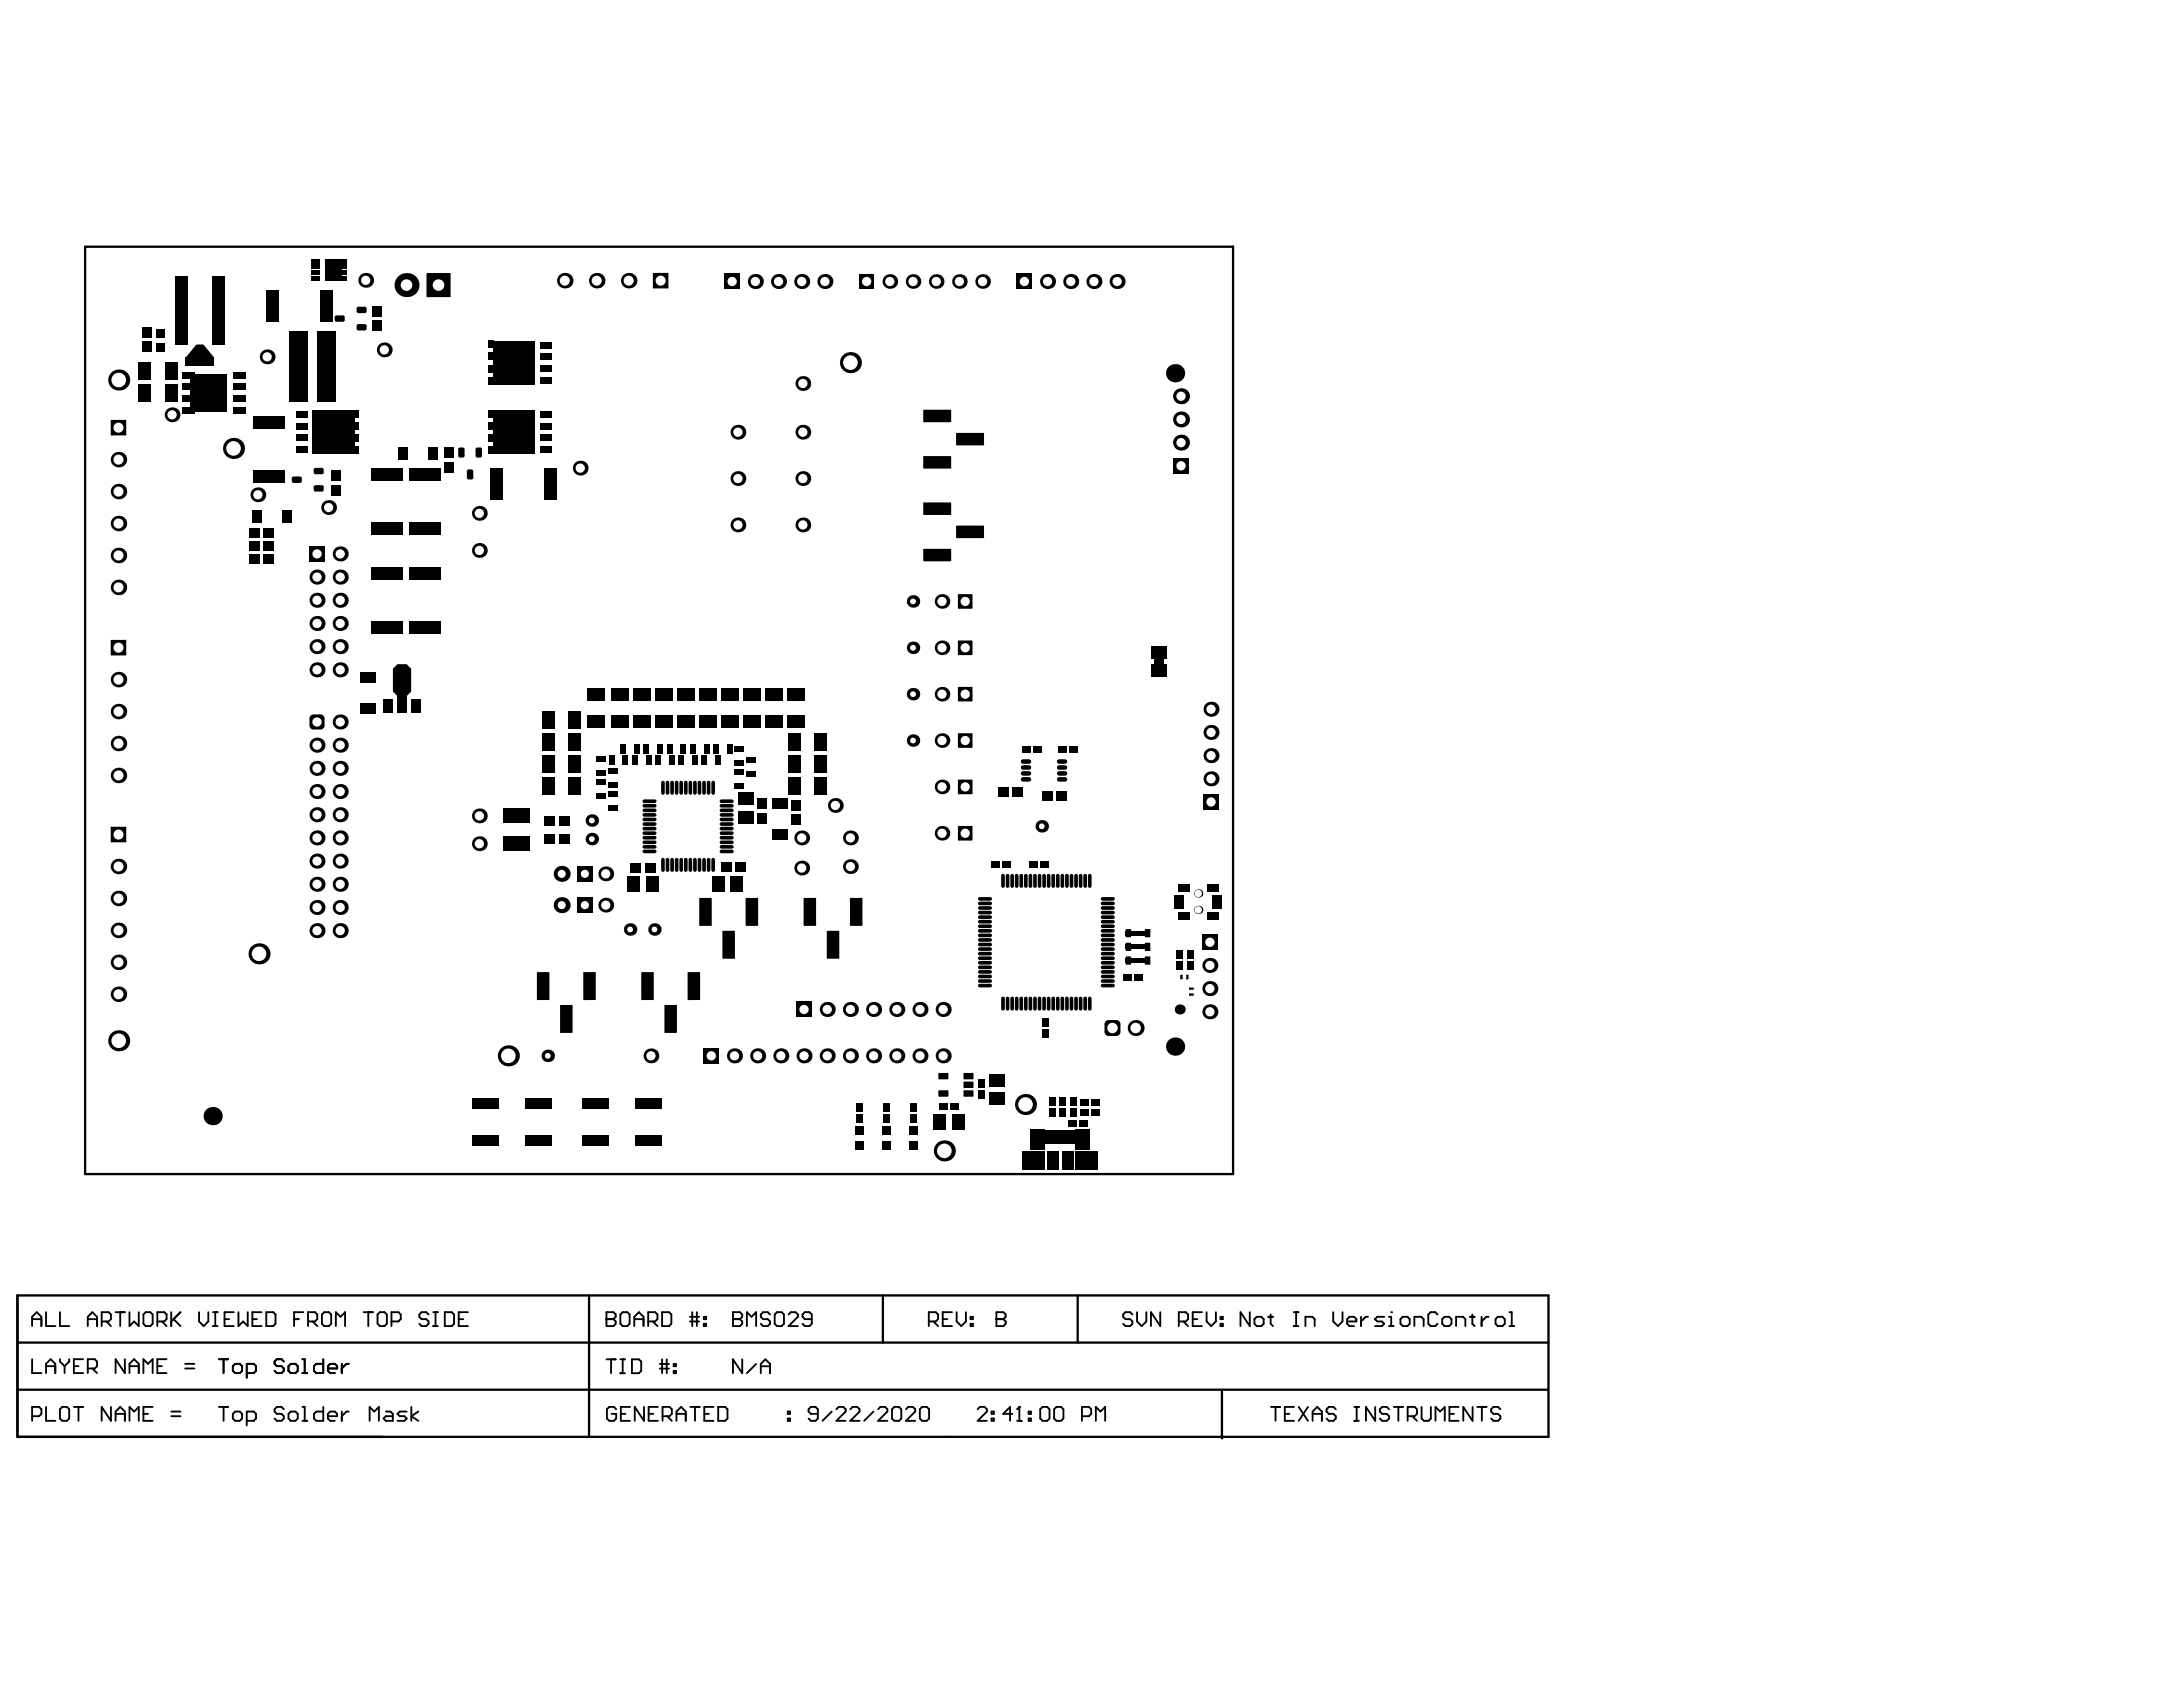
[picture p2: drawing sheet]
<svg xmlns="http://www.w3.org/2000/svg" width="279mm" height="216mm" viewBox="0 0 279 216" stroke-linecap="round" stroke-linejoin="round" font-family="sans-serif">
<path d="M10.9 31.6h146.9v118.7h-146.9zM2.2 165.8h196v18.1h-196zM2.2 177.9h195.9M2.2 171.8h196M75.4 165.8v18.1M113 165.8v6M137.9 165.8v6M156.4 178.1v6" fill="none" stroke="#000" stroke-width=".3"/>
<g fill="none" stroke="#000" stroke-width=".24">
<path d="M4.1 168.8h1.2M4.1 169.7v-1.2l.6-.6 .6 .6v1.2M4.1 173.9v1.8h1.2M5.9 167.9v1.8h1.2M5.9 175.7v-1.2l.6-.6 .6 .6v1.2M5.9 174.8h1.2M7.7 167.9v1.8h1.2M7.7 173.9v.3l.6 .6M8.3 174.8v.9M8.9 173.9v.3l-.6 .6M9.5 174.8h.5M10.6 173.9h-1.1v1.8h1.1"/>
<path d="M11.2 168.8h1.2M11.2 175.1h.9l.3-.3v-.6l-.3-.3h-.9v1.8M11.2 169.7v-1.2l.6-.6 .6 .6v1.2M11.8 175.1l.6 .6M13 169.1h.9l.3-.3v-.6l-.3-.3h-.9v1.8M13.6 169.1l.6 .6M14.8 167.9h1.2M15.4 167.9v1.8M16 173.9v1.8l-1.2-1.8v1.8M16.6 167.9v1.8l.6-.6 .6 .6v-1.8M16.6 175.7v-1.2l.6-.6 .6 .6v1.2M16.6 174.8h1.2"/>
<path d="M18.4 168.2l.3-.3h.5l.3 .3v1.2l-.3 .3h-.5l-.3-.3zM18.4 175.7v-1.8l.5 .6 .6-.6v1.8M20.1 169.1h.9l.3-.3v-.6l-.3-.3h-.9v1.8M20.1 174.8h.6M20.7 169.1l.6 .6M21.3 173.9h-1.2v1.8h1.2M21.9 167.9v1.8M22.2 168.8l.9 .9M23.1 167.9l-1.2 1.2M23.7 175.1h1.2M23.7 174.5h1.2M25.5 167.9v1.2l.6 .6 .6-.6v-1.2"/>
<path d="M27.3 169.7h.5M27.3 167.9h.5M27.6 167.9v1.8M28 173.9h1.2M28.6 173.9v1.8M28.7 168.8h.6M29.8 174.8l.3-.3h.6l.3 .3v.6l-.3 .3h-.6l-.3-.3zM29.9 167.9h-1.2v1.8h1.2M30.5 167.9v1.8l.6-.6 .6 .6v-1.8M31.6 175.7h.9l.3-.3v-.6l-.3-.3h-.9v1.8M32.3 168.8h.6M33.5 167.9h-1.2v1.8h1.2"/>
<path d="M34.1 167.9h.9l.3 .3v1.2l-.3 .3h-.9zM36.3 174.2l-.3-.3h-.6l-.3 .3v.3l.3 .3h.6l.3 .3v.3l-.3 .3h-.6l-.3-.3M36.9 174.8l.3-.3h.6l.3 .3v.6l-.3 .3h-.6l-.3-.3zM37.6 168.8h.6M38.7 175.7h.6M38.7 173.9h.3v1.8M38.8 167.9h-1.2v1.8M39.4 169.1h.9l.3-.3v-.6l-.3-.3h-.9v1.8M40 169.1l.6 .6M41.2 168.2l.3-.3h.6l.3 .3v1.2l-.3 .3h-.6l-.3-.3zM41.4 173.9v1.8h-.9l-.3-.3v-.6l.3-.3h.9M42 175.1h1.2v-.3l-.3-.3h-.6l-.3 .3v.6l.3 .3h.6"/>
<path d="M43 169.7v-1.8l.6 .6 .6-.6v1.8M43.7 174.5v1.2M44.6 174.5h-.3l-.6 .6M46.5 167.9h1.2M47.1 167.9v1.8M48.3 168.2l.3-.3h.6l.3 .3v1.2l-.3 .3h-.6l-.3-.3zM50.1 169.1h.9l.3-.3v-.6l-.3-.3h-.9v1.8M54.9 168.2l-.3-.3h-.6l-.3 .3v.3l.3 .3h.6l.3 .3v.3l-.3 .3h-.6l-.3-.3M55.4 169.7h.6M55.4 167.9h.6M55.7 167.9v1.8M56.9 167.9h.9l.3 .3v1.2l-.3 .3h-.9z"/>
<path d="M58.7 168.8h.6M59.9 167.9h-1.2v1.8h1.2M77.6 168.8h.1M77.6 167.9h.9l.3 .3v.3l-.3 .3 .3 .3v.3l-.3 .3h-.9zM77.6 168.8h.9M77.6 174h1.2M78.2 174v1.7M79.4 168.2l.3-.3h.6l.3 .3v1.2l-.3 .3h-.6l-.3-.3zM79.4 175.7h.6M79.4 174h.6M79.7 174v1.7M80.9 174h.9l.3 .3v1.1l-.3 .3h-.9z"/>
<path d="M81.2 168.8h1.2M81.2 169.7v-1.2l.6-.6 .6 .6v1.2M83 169.1h.9l.2-.3v-.6l-.2-.3h-.9v1.8M83.6 169.1l.5 .6M84.4 174.6h1.2M84.4 175.2h1.2M84.7 167.9h.9l.3 .3v1.2l-.3 .3h-.9zM84.7 174v1.7M85.3 174v1.7M86.2 175.4h.3v.3h-.3zM86.2 174.6h.3v.3h-.3zM88.3 168.5h1.2"/>
<path d="M88.3 169.1h1.2M88.6 167.9v1.8M89.2 167.9v1.8M90.1 169.4h.3v.3h-.3zM90.1 168.5h.3v.3h-.3zM93.8 168.8h.1M93.8 167.9h.9l.3 .3v.3l-.3 .3 .3 .3v.3l-.3 .3h-.9zM93.8 168.8h.9M95 174v1.7l-1.2-1.7v1.7M95.6 169.7v-1.8l.6 .6 .6-.6v1.8M96.8 174.6l-1.2 1.1M97.4 175.7v-1.1l.6-.6 .6 .6v1.1"/>
<path d="M97.4 174.9h1.2M98.6 168.2l-.3-.3h-.6l-.3 .3v.3l.3 .3h.6l.3 .3v.3l-.3 .3h-.6l-.3-.3M99.2 168.2l.2-.3h.6l.3 .3v1.2l-.3 .3h-.6l-.2-.3zM100.9 168.2l.3-.3h.6l.3 .3v.3l-1.2 1.2h1.2M103.9 168.8h-.9l-.3-.3v-.3l.3-.3h.6l.3 .3v1.2l-.3 .3h-.6l-.3-.3M118.9 169.1h.9l.3-.3v-.6l-.3-.3h-.9v1.8M119.5 169.1l.6 .6M120.7 168.8h.6M121.8 167.9h-1.1v1.8h1.1M122.4 167.9v1.2l.6 .6 .6-.6v-1.2M124.2 169.4h.3v.3h-.3zM124.2 168.5h.3v.3h-.3z"/>
<path d="M127.5 168.8h.1M127.5 167.9h.9l.3 .3v.3l-.3 .3 .3 .3v.3l-.3 .3h-.9zM127.5 168.8h.9M144.9 168.2l-.3-.3h-.6l-.2 .3v.3l.2 .3h.6l.3 .3v.3l-.3 .3h-.6l-.2-.3M145.5 167.9v1.2l.6 .6 .6-.6v-1.2M148.5 167.9v1.8l-1.2-1.8v1.8M150.9 169.1h.9l.3-.3v-.6l-.3-.3h-.9v1.8M151.5 169.1l.6 .6M152.7 168.8h.5M153.8 167.9h-1.1v1.8h1.1M154.4 167.9v1.2l.6 .6 .6-.6v-1.2M156.2 169.4h.3v.3h-.3z"/>
<path d="M156.2 168.5h.3v.3h-.3zM160 167.9v1.8l-1.2-1.8v1.8M160.6 168.8l.2-.3h.6l.3 .3v.6l-.3 .3h-.6l-.2-.3zM162.3 168.5h.6M162.6 168.2v1.2l.3 .3M165.6 169.7h.6M165.6 167.9h.6M165.9 167.9v1.8M167.1 169.7v-1.2h.9l.3 .3v.9M170.6 167.9v1.2l.6 .6 .6-.6v-1.2M172.4 169.1h1.2v-.3l-.3-.3h-.6l-.3 .3v.6l.3 .3h.6M174.2 168.5v1.2"/>
<path d="M175.1 168.5h-.3l-.6 .6M177.2 168.5h-.9l-.3 .3 .3 .3h.6l.3 .3-.3 .3h-.9M177.8 169.7h.6M177.8 168.5h.3v1.2M178.1 167.9h.1M179.5 168.5h.6l.3 .3v.6l-.3 .3h-.6l-.3-.3v-.6zM181 169.7v-1.2h.9l.3 .3v.9M184 168.2l-.3-.3h-.6l-.3 .3v1.2l.3 .3h.6l.3-.3M184.6 168.8l.3-.3h.6l.3 .3v.6l-.3 .3h-.6l-.3-.3zM186.4 169.7v-1.2h.9l.3 .3v.9M188.1 168.5h.6M188.4 168.2v1.2l.3 .3"/>
<path d="M189.6 168.5v1.2M190.5 168.5h-.3l-.6 .6M191.4 168.8l.3-.3h.6l.3 .3v.6l-.3 .3h-.6l-.3-.3zM193.2 169.7h.6M193.2 167.9h.3v1.8M4.1 181.2h.9l.3-.3v-.5l-.3-.3h-.9v1.7M5.9 180.1v1.7h1.2M7.7 180.4l.3-.3h.6l.3 .3v1.1l-.3 .3h-.6l-.3-.3zM9.5 180.1h1.1M10 180.1v1.7M14.2 180.1v1.7l-1.2-1.7v1.7M14.8 181.8v-1.2l.6-.5 .6 .5v1.2"/>
<path d="M14.8 180.9h1.2M16.6 181.8v-1.7l.6 .5 .6-.5v1.7M18.4 180.9h.5M19.5 180.1h-1.1v1.7h1.1M21.9 181.2h1.2M21.9 180.6h1.2M28 180.1h1.2M28.6 180.1v1.7M29.8 180.9l.3-.3h.6l.3 .3v.6l-.3 .3h-.6l-.3-.3zM31.6 181.8h.9l.3-.3v-.6l-.3-.3h-.9v1.8M36.3 180.4l-.3-.3h-.6l-.3 .3v.2l.3 .3h.6l.3 .3v.3l-.3 .3h-.6l-.3-.3M36.9 180.9l.3-.3h.6l.3 .3v.6l-.3 .3h-.6l-.3-.3z"/>
<path d="M38.7 180.1h.3v1.7M38.7 181.8h.6M41.4 180.1v1.7h-.9l-.3-.3v-.6l.3-.3h.9M42 181.2h1.2v-.3l-.3-.3h-.6l-.3 .3v.6l.3 .3h.6M43.7 180.6v1.2M44.6 180.6h-.3l-.6 .6M47.3 181.8v-1.7l.6 .5 .6-.5v1.7M49.4 180.6h.6l.3 .3v.9h-.9l-.3-.3 .3-.3h.9M52.1 180.6h-.9l-.3 .3 .3 .3h.6l.3 .3-.3 .3h-.9M52.6 180.1v1.7M53.5 180.6l-.9 .6 .9 .6M78.9 180.4l-.3-.3h-.6l-.3 .3v1.1l.3 .3h.6l.3-.3v-.6h-.6"/>
<path d="M79.5 180.9h.6M80.6 180.1h-1.1v1.7h1.1M82.4 180.1v1.7l-1.2-1.7v1.7M83 180.9h.6M84.2 180.1h-1.2v1.7h1.2M84.8 181.2h.9l.3-.3v-.5l-.3-.3h-.9v1.7M85.4 181.2l.6 .6M86.6 180.9h1.2M86.6 181.8v-1.2l.6-.5 .6 .5v1.2M88.4 180.1h1.1M89 180.1v1.7M90.1 180.9h.6"/>
<path d="M91.3 180.1h-1.2v1.7h1.2M91.9 180.1h.9l.3 .3v1.1l-.3 .3h-.9zM100.8 181.5h.3v.3h-.3zM100.8 180.6h.3v.3h-.3zM104.7 180.9h-.9l-.3-.3v-.2l.3-.3h.6l.3 .3v1.1l-.3 .3h-.6l-.3-.3M106.5 180.6l-1.2 1.2M107 180.4l.3-.3h.6l.3 .3v.2l-1.2 1.2h1.2M108.8 180.4l.3-.3h.6l.3 .3v.2l-1.2 1.2h1.2M111.8 180.6l-1.2 1.2M112.4 180.4l.3-.3h.6l.3 .3v.2l-1.2 1.2h1.2M114.2 180.4l.3-.3h.6l.3 .3v1.1l-.3 .3h-.6l-.3-.3zM115.9 180.4l.3-.3h.6l.3 .3v.2l-1.2 1.2h1.2"/>
<path d="M117.7 180.4l.3-.3h.6l.3 .3v1.1l-.3 .3h-.6l-.3-.3zM125.1 180.4l.3-.3h.6l.3 .3v.2l-1.2 1.2h1.2M126.9 181.5h.3v.3h-.3zM126.9 180.6h.3v.3h-.3zM129.6 180.9h-1.2l.9-.8v1.7M130.2 181.8h.6M130.5 180.1h.1M130.5 180.1v1.7M130.5 180.1l-.3 .3M131.7 181.5h.3v.3h-.3zM131.7 180.6h.3v.3h-.3zM133.1 180.4l.3-.3h.6l.3 .3v1.1l-.3 .3h-.6l-.3-.3z"/>
<path d="M134.9 180.4l.3-.3h.6l.3 .3v1.1l-.3 .3h-.6l-.3-.3zM138.5 181.2h.9l.3-.3v-.5l-.3-.3h-.9v1.7M140.3 181.8v-1.7l.6 .5 .5-.5v1.7M162.7 180.1h1.1M163.3 180.1v1.7M164.4 180.9h.6M165.6 180.1h-1.2v1.7h1.2M166.2 180.1l1.2 1.7M167.4 180.1l-1.2 1.7M168 180.9h1.2M168 181.8v-1.2l.6-.5 .6 .5v1.2M171 180.4l-.3-.3h-.6l-.3 .3v.2l.3 .3h.6l.3 .3v.3l-.3 .3h-.6l-.3-.3"/>
<path d="M173.3 180.1h.6M173.3 181.8h.6M173.6 180.1v1.7M176 180.1v1.7l-1.2-1.7v1.7M177.8 180.4l-.3-.3h-.6l-.3 .3v.2l.3 .3h.6l.3 .3v.3l-.3 .3h-.6l-.3-.3M178.4 180.1h1.2M179 180.1v1.7M180.2 181.2h.9l.3-.3v-.5l-.3-.3h-.9v1.7M180.8 181.2l.6 .6M181.9 180.1v1.4l.3 .3h.6l.3-.3v-1.4M183.7 181.8v-1.7l.6 .5 .6-.5v1.7M185.5 180.9h.6"/>
<path d="M186.7 180.1h-1.2v1.7h1.2M188.5 180.1v1.7l-1.2-1.7v1.7M189.1 180.1h1.2M189.7 180.1v1.7M192 180.4l-.3-.3h-.6l-.3 .3v.2l.3 .3h.6l.3 .3v.3l-.3 .3h-.6l-.3-.3"/>
</g>
<path d="M25.1 44.1h.9l1.4 1.8h-3.6v-.1zM14.2 107.7v.1zM16.1 105.8l.1 .1zM144.1 118.9h.7l-.1 1h-.6zM146.5 118.9h.7v1h-.7zM144.1 122.4h.7l-.1 1h-.6zM144.1 120.7h.7l-.1 1h-.6zM146.5 122.4h.7v1h-.7zM146.5 120.7h.7v1h-.7z" fill="#000"/>
<g fill="#000">
<path d="M147.7 84.2h1.2v.9h-1.2z" fill-rule="evenodd"/>
<path d="M14.2 105.8l2 .1-.1 1.9-1.9-.1z" fill-rule="evenodd"/>
</g>
<circle cx="15.2" cy="106.8" r=".64" fill="#fff"/>
<path d="M14.2 81.9l2 .1-.1 1.9-1.9-.1z" fill-rule="evenodd" fill="#000"/>
<path d="M14.2 83.8v.1zM16.1 81.9l.1 .1z" fill="#000"/>
<circle cx="15.2" cy="82.9" r=".64" fill="#fff"/>
<circle cx="15.2" cy="71.1" r=".99" fill="#000"/>
<circle cx="15.2" cy="71.1" r=".64" fill="#fff"/>
<path d="M14.2 53.8l1.9-.1 .1 2h-2z" fill-rule="evenodd" fill="#000"/>
<path d="M16.1 53.7l.1 .1z" fill="#000"/>
<circle cx="15.2" cy="54.7" r=".64" fill="#fff"/>
<circle cx="70.1" cy="135.1" r=".8" fill="#000"/>
<circle cx="70.1" cy="135.1" r=".37" fill="#fff"/>
<circle cx="83.8" cy="119" r=".8" fill="#000"/>
<circle cx="83.8" cy="119" r=".37" fill="#fff"/>
<circle cx="153.4" cy="116.4" r=".53" fill="#000"/>
<circle cx="153.4" cy="116.4" r=".47" fill="#fff"/>
<circle cx="153.4" cy="114.3" r=".53" fill="#000"/>
<circle cx="153.4" cy="114.3" r=".47" fill="#fff"/>
<circle cx="15.2" cy="123.2" r=".99" fill="#000"/>
<circle cx="15.2" cy="123.2" r=".64" fill="#fff"/>
<circle cx="15.2" cy="110.9" r=".99" fill="#000"/>
<circle cx="15.2" cy="110.9" r=".64" fill="#fff"/>
<circle cx="15.2" cy="115" r=".99" fill="#000"/>
<circle cx="15.2" cy="115" r=".64" fill="#fff"/>
<circle cx="15.2" cy="95.2" r=".99" fill="#000"/>
<circle cx="15.2" cy="95.2" r=".64" fill="#fff"/>
<circle cx="15.2" cy="87" r=".99" fill="#000"/>
<circle cx="15.2" cy="87" r=".64" fill="#fff"/>
<circle cx="15.2" cy="75.2" r=".99" fill="#000"/>
<circle cx="15.2" cy="75.2" r=".64" fill="#fff"/>
<circle cx="15.2" cy="62.9" r=".99" fill="#000"/>
<circle cx="15.2" cy="62.9" r=".64" fill="#fff"/>
<circle cx="15.2" cy="67" r=".99" fill="#000"/>
<circle cx="15.2" cy="67" r=".64" fill="#fff"/>
<circle cx="15.2" cy="58.8" r=".99" fill="#000"/>
<circle cx="15.2" cy="58.8" r=".64" fill="#fff"/>
<circle cx="34.2" cy="45.7" r=".95" fill="#000"/>
<circle cx="34.2" cy="45.7" r=".59" fill="#fff"/>
<circle cx="72.3" cy="35.9" r=".99" fill="#000"/>
<circle cx="72.3" cy="35.9" r=".64" fill="#fff"/>
<path d="M92.7 35.1h2v1.9h-2z" fill-rule="evenodd" fill="#000"/>
<circle cx="93.7" cy="36" r=".59" fill="#fff"/>
<circle cx="105.6" cy="36" r=".96" fill="#000"/>
<circle cx="105.6" cy="36" r=".59" fill="#fff"/>
<circle cx="119.8" cy="36" r=".93" fill="#000"/>
<circle cx="119.8" cy="36" r=".59" fill="#fff"/>
<circle cx="134.1" cy="36" r=".96" fill="#000"/>
<circle cx="134.1" cy="36" r=".59" fill="#fff"/>
<circle cx="15.2" cy="119.1" r=".99" fill="#000"/>
<circle cx="15.2" cy="119.1" r=".64" fill="#fff"/>
<circle cx="15.2" cy="127.2" r=".99" fill="#000"/>
<circle cx="15.2" cy="127.2" r=".64" fill="#fff"/>
<circle cx="15.2" cy="91.1" r=".99" fill="#000"/>
<circle cx="15.2" cy="91.1" r=".64" fill="#fff"/>
<circle cx="15.2" cy="99.2" r=".99" fill="#000"/>
<circle cx="15.2" cy="99.2" r=".64" fill="#fff"/>
<circle cx="43.5" cy="116.1" r=".96" fill="#000"/>
<circle cx="43.5" cy="116.1" r=".59" fill="#fff"/>
<circle cx="40.6" cy="116.1" r=".96" fill="#000"/>
<circle cx="40.6" cy="116.1" r=".59" fill="#fff"/>
<circle cx="43.5" cy="104.3" r=".96" fill="#000"/>
<circle cx="43.5" cy="104.3" r=".59" fill="#fff"/>
<circle cx="40.6" cy="104.3" r=".96" fill="#000"/>
<circle cx="40.6" cy="104.3" r=".59" fill="#fff"/>
<circle cx="43.5" cy="92.4" r=".96" fill="#000"/>
<circle cx="43.5" cy="92.4" r=".59" fill="#fff"/>
<path d="M39.6 91.9l.5-.5h.9l.5 .5v1l-.5 .5h-.9l-.5-.5z" fill-rule="evenodd" fill="#000"/>
<g fill="#000">
<path d="M39.6 91.9h.5zM39.7 91.7l.2-.2 .2-.1v.5h-.5z"/>
<path d="M40.1 92.9v.5zM39.6 92.9h.5v.5l-.2-.1-.2-.2z"/>
<path d="M41 92.9h.5zM41 92.9h.5v.2l-.2 .2-.3 .1z"/>
<path d="M41 91.4v.5zM41 91.4l.3 .1 .2 .2v.2h-.5z"/>
</g>
<circle cx="40.6" cy="92.4" r=".59" fill="#fff"/>
<circle cx="61.4" cy="104.4" r=".95" fill="#000"/>
<circle cx="61.4" cy="104.4" r=".59" fill="#fff"/>
<circle cx="83.3" cy="135.1" r=".95" fill="#000"/>
<circle cx="83.3" cy="135.1" r=".59" fill="#fff"/>
<circle cx="80.6" cy="119" r=".8" fill="#000"/>
<circle cx="80.6" cy="119" r=".37" fill="#fff"/>
<path d="M90.1 134.2h1.9v1.9h-1.9z" fill-rule="evenodd" fill="#000"/>
<circle cx="91" cy="135.1" r=".59" fill="#fff"/>
<circle cx="94" cy="135.1" r=".96" fill="#000"/>
<circle cx="94" cy="135.1" r=".59" fill="#fff"/>
<circle cx="99.9" cy="135.1" r=".96" fill="#000"/>
<circle cx="99.9" cy="135.1" r=".59" fill="#fff"/>
<circle cx="102.9" cy="135.1" r=".96" fill="#000"/>
<circle cx="102.9" cy="135.1" r=".59" fill="#fff"/>
<circle cx="108.8" cy="135.1" r=".96" fill="#000"/>
<circle cx="108.8" cy="135.1" r=".59" fill="#fff"/>
<circle cx="111.8" cy="135.1" r=".96" fill="#000"/>
<circle cx="111.8" cy="135.1" r=".59" fill="#fff"/>
<circle cx="117.7" cy="135.1" r=".96" fill="#000"/>
<circle cx="117.7" cy="135.1" r=".59" fill="#fff"/>
<circle cx="120.7" cy="135.1" r=".96" fill="#000"/>
<circle cx="120.7" cy="135.1" r=".59" fill="#fff"/>
<circle cx="120.6" cy="106.6" r=".93" fill="#000"/>
<circle cx="120.6" cy="106.6" r=".59" fill="#fff"/>
<path d="M122.6 105.8l.1-.1h1.7l.1 .1v1.7l-.1 .1h-1.7l-.1-.1z" fill-rule="evenodd" fill="#000"/>
<g fill="#000">
<path d="M122.7 107.5v.1zM122.6 107.5h.1v.1z"/>
<path d="M122.6 105.8h.1zM122.6 105.7h.1v.1h-.1z"/>
<path d="M124.4 107.5h.1zM124.4 107.5h.1l-.1 .1z"/>
<path d="M124.4 105.7v.1zM124.4 105.7l.1 .1h-.1z"/>
</g>
<circle cx="123.5" cy="106.6" r=".59" fill="#fff"/>
<circle cx="116.9" cy="94.8" r=".8" fill="#000"/>
<circle cx="116.9" cy="94.8" r=".37" fill="#fff"/>
<circle cx="120.6" cy="94.8" r=".93" fill="#000"/>
<circle cx="120.6" cy="94.8" r=".59" fill="#fff"/>
<path d="M122.6 94l.1-.2h1.7l.1 .2v1.6l-.1 .1h-1.7l-.1-.1z" fill-rule="evenodd" fill="#000"/>
<g fill="#000">
<path d="M122.7 95.6v.1zM122.6 95.6h.1v.1z"/>
<path d="M122.6 94h.1zM122.6 93.9l.1-.1v.2h-.1z"/>
<path d="M124.4 95.6h.1zM124.4 95.6h.1l-.1 .1z"/>
<path d="M124.4 93.8v.2zM124.4 93.8l.1 .2h-.1z"/>
</g>
<circle cx="123.5" cy="94.8" r=".59" fill="#fff"/>
<circle cx="116.9" cy="82.9" r=".8" fill="#000"/>
<circle cx="116.9" cy="82.9" r=".37" fill="#fff"/>
<circle cx="120.6" cy="82.9" r=".93" fill="#000"/>
<circle cx="120.6" cy="82.9" r=".59" fill="#fff"/>
<path d="M122.6 82.1l.1-.1h1.7l.1 .1v1.6l-.1 .1h-1.7l-.1-.1z" fill-rule="evenodd" fill="#000"/>
<g fill="#000">
<path d="M122.7 83.7v.1zM122.6 83.7h.1v.1z"/>
<path d="M122.6 82.1h.1zM122.6 82h.1v.1h-.1z"/>
<path d="M124.4 83.7h.1zM124.4 83.7h.1l-.1 .1z"/>
<path d="M124.4 82v.1zM124.4 82l.1 .1h-.1z"/>
</g>
<circle cx="123.5" cy="82.9" r=".59" fill="#fff"/>
<circle cx="154.9" cy="123.6" r=".96" fill="#000"/>
<circle cx="154.9" cy="123.6" r=".6" fill="#fff"/>
<circle cx="155" cy="99.7" r=".96" fill="#000"/>
<circle cx="155" cy="99.7" r=".59" fill="#fff"/>
<circle cx="15.2" cy="133.2" r="1.35" fill="#000"/>
<circle cx="15.2" cy="133.2" r=".94" fill="#fff"/>
<circle cx="15.2" cy="48.6" r="1.35" fill="#000"/>
<circle cx="15.2" cy="48.6" r=".94" fill="#fff"/>
<circle cx="33.2" cy="122.1" r="1.35" fill="#000"/>
<circle cx="33.2" cy="122.1" r=".94" fill="#fff"/>
<circle cx="33" cy="63.3" r=".95" fill="#000"/>
<circle cx="33" cy="63.3" r=".59" fill="#fff"/>
<circle cx="43.5" cy="113.2" r=".96" fill="#000"/>
<circle cx="43.5" cy="113.2" r=".59" fill="#fff"/>
<circle cx="43.5" cy="110.2" r=".96" fill="#000"/>
<circle cx="43.5" cy="110.2" r=".59" fill="#fff"/>
<circle cx="40.6" cy="113.2" r=".96" fill="#000"/>
<circle cx="40.6" cy="113.2" r=".59" fill="#fff"/>
<circle cx="40.6" cy="110.2" r=".96" fill="#000"/>
<circle cx="40.6" cy="110.2" r=".59" fill="#fff"/>
<circle cx="43.5" cy="107.2" r=".96" fill="#000"/>
<circle cx="43.5" cy="107.2" r=".59" fill="#fff"/>
<circle cx="43.5" cy="101.3" r=".96" fill="#000"/>
<circle cx="43.5" cy="101.3" r=".59" fill="#fff"/>
<circle cx="40.6" cy="107.2" r=".96" fill="#000"/>
<circle cx="40.6" cy="107.2" r=".59" fill="#fff"/>
<circle cx="40.6" cy="101.3" r=".96" fill="#000"/>
<circle cx="40.6" cy="101.3" r=".59" fill="#fff"/>
<circle cx="43.5" cy="98.3" r=".96" fill="#000"/>
<circle cx="43.5" cy="98.3" r=".59" fill="#fff"/>
<circle cx="43.5" cy="95.4" r=".96" fill="#000"/>
<circle cx="43.5" cy="95.4" r=".59" fill="#fff"/>
<circle cx="40.6" cy="98.3" r=".96" fill="#000"/>
<circle cx="40.6" cy="98.3" r=".59" fill="#fff"/>
<circle cx="40.6" cy="95.4" r=".96" fill="#000"/>
<circle cx="40.6" cy="95.4" r=".59" fill="#fff"/>
<circle cx="43.5" cy="85.7" r=".96" fill="#000"/>
<circle cx="43.5" cy="85.7" r=".59" fill="#fff"/>
<circle cx="40.6" cy="85.7" r=".96" fill="#000"/>
<circle cx="40.6" cy="85.7" r=".59" fill="#fff"/>
<circle cx="43.5" cy="82.8" r=".96" fill="#000"/>
<circle cx="43.5" cy="82.8" r=".59" fill="#fff"/>
<circle cx="40.6" cy="82.8" r=".96" fill="#000"/>
<circle cx="40.6" cy="82.8" r=".59" fill="#fff"/>
<circle cx="43.5" cy="76.8" r=".96" fill="#000"/>
<circle cx="43.5" cy="76.8" r=".59" fill="#fff"/>
<circle cx="40.6" cy="76.8" r=".96" fill="#000"/>
<circle cx="40.6" cy="76.8" r=".59" fill="#fff"/>
<circle cx="43.5" cy="73.9" r=".96" fill="#000"/>
<circle cx="43.5" cy="73.9" r=".59" fill="#fff"/>
<circle cx="40.6" cy="73.9" r=".96" fill="#000"/>
<circle cx="40.6" cy="73.9" r=".59" fill="#fff"/>
<circle cx="42.1" cy="65" r=".95" fill="#000"/>
<circle cx="42.1" cy="65" r=".59" fill="#fff"/>
<circle cx="46.8" cy="35.9" r=".95" fill="#000"/>
<circle cx="46.8" cy="35.9" r=".59" fill="#fff"/>
<circle cx="52" cy="36.5" r="1.54" fill="#000"/>
<circle cx="52" cy="36.5" r=".74" fill="#fff"/>
<path d="M54.6 35.1l.1-.2h2.9l.1 .2v2.8l-.1 .1h-2.9l-.1-.1z" fill-rule="evenodd" fill="#000"/>
<g fill="#000">
<path d="M54.7 37.9v.1zM54.6 37.9h.1v.1z"/>
<path d="M54.6 35.1h.1zM54.6 35l.1-.1v.2h-.1z"/>
<path d="M57.6 37.9h.1zM57.6 37.9h.1l-.1 .1z"/>
<path d="M57.6 34.9v.2zM57.6 34.9l.1 .2h-.1z"/>
</g>
<circle cx="56.1" cy="36.5" r=".74" fill="#fff"/>
<circle cx="65.1" cy="135.1" r="1.35" fill="#000"/>
<circle cx="65.1" cy="135.1" r=".94" fill="#fff"/>
<circle cx="61.4" cy="108" r=".95" fill="#000"/>
<circle cx="61.4" cy="108" r=".59" fill="#fff"/>
<circle cx="61.4" cy="65.7" r=".95" fill="#000"/>
<circle cx="61.4" cy="65.7" r=".59" fill="#fff"/>
<circle cx="71.9" cy="115.8" r="1.02" fill="#000"/>
<circle cx="71.9" cy="115.8" r=".52" fill="#fff"/>
<path d="M73.8 114.8h2.1v2.1h-2.1z" fill-rule="evenodd" fill="#000"/>
<circle cx="74.9" cy="115.8" r=".52" fill="#fff"/>
<circle cx="71.9" cy="111.8" r="1.02" fill="#000"/>
<circle cx="71.9" cy="111.8" r=".52" fill="#fff"/>
<path d="M73.8 110.8h2.1v2.1h-2.1z" fill-rule="evenodd" fill="#000"/>
<circle cx="74.9" cy="111.8" r=".52" fill="#fff"/>
<circle cx="75.7" cy="105" r=".8" fill="#000"/>
<circle cx="75.7" cy="105" r=".37" fill="#fff"/>
<circle cx="75.7" cy="107.4" r=".8" fill="#000"/>
<circle cx="75.7" cy="107.4" r=".37" fill="#fff"/>
<circle cx="74.3" cy="59.9" r=".95" fill="#000"/>
<circle cx="74.3" cy="59.9" r=".59" fill="#fff"/>
<path d="M83.6 34.9l1.9 .1v1.9h-1.9z" fill-rule="evenodd" fill="#000"/>
<path d="M85.5 34.9v.1z" fill="#000"/>
<circle cx="84.6" cy="35.9" r=".64" fill="#fff"/>
<circle cx="80.5" cy="35.9" r=".99" fill="#000"/>
<circle cx="80.5" cy="35.9" r=".64" fill="#fff"/>
<circle cx="94.4" cy="67.2" r=".95" fill="#000"/>
<circle cx="94.4" cy="67.2" r=".59" fill="#fff"/>
<circle cx="94.4" cy="55.3" r=".95" fill="#000"/>
<circle cx="94.4" cy="55.3" r=".59" fill="#fff"/>
<path d="M101.9 128.2h2v2h-2z" fill-rule="evenodd" fill="#000"/>
<circle cx="102.9" cy="129.2" r=".59" fill="#fff"/>
<circle cx="102.6" cy="111.1" r=".95" fill="#000"/>
<circle cx="102.6" cy="111.1" r=".59" fill="#fff"/>
<circle cx="102.6" cy="107.2" r=".95" fill="#000"/>
<circle cx="102.6" cy="107.2" r=".59" fill="#fff"/>
<circle cx="102.8" cy="67.2" r=".95" fill="#000"/>
<circle cx="102.8" cy="67.2" r=".59" fill="#fff"/>
<circle cx="102.8" cy="55.3" r=".95" fill="#000"/>
<circle cx="102.8" cy="55.3" r=".59" fill="#fff"/>
<circle cx="102.8" cy="49.1" r=".95" fill="#000"/>
<circle cx="102.8" cy="49.1" r=".59" fill="#fff"/>
<circle cx="99.6" cy="36" r=".96" fill="#000"/>
<circle cx="99.6" cy="36" r=".59" fill="#fff"/>
<circle cx="102.6" cy="36" r=".96" fill="#000"/>
<circle cx="102.6" cy="36" r=".59" fill="#fff"/>
<circle cx="108.8" cy="129.2" r=".96" fill="#000"/>
<circle cx="108.8" cy="129.2" r=".59" fill="#fff"/>
<circle cx="111.8" cy="129.2" r=".96" fill="#000"/>
<circle cx="111.8" cy="129.2" r=".59" fill="#fff"/>
<circle cx="108.8" cy="110.9" r=".95" fill="#000"/>
<circle cx="108.8" cy="110.9" r=".59" fill="#fff"/>
<circle cx="106.9" cy="103.1" r=".95" fill="#000"/>
<circle cx="106.9" cy="103.1" r=".59" fill="#fff"/>
<circle cx="108.8" cy="107.2" r=".95" fill="#000"/>
<circle cx="108.8" cy="107.2" r=".59" fill="#fff"/>
<circle cx="108.8" cy="46.4" r="1.35" fill="#000"/>
<circle cx="108.8" cy="46.4" r=".94" fill="#fff"/>
<path d="M110 35.1h1.9v1.9h-1.9z" fill-rule="evenodd" fill="#000"/>
<circle cx="110.9" cy="36" r=".59" fill="#fff"/>
<circle cx="113.9" cy="36" r=".93" fill="#000"/>
<circle cx="113.9" cy="36" r=".59" fill="#fff"/>
<circle cx="117.7" cy="129.2" r=".96" fill="#000"/>
<circle cx="117.7" cy="129.2" r=".59" fill="#fff"/>
<circle cx="120.7" cy="129.2" r=".96" fill="#000"/>
<circle cx="120.7" cy="129.2" r=".59" fill="#fff"/>
<circle cx="120.6" cy="100.7" r=".93" fill="#000"/>
<circle cx="120.6" cy="100.7" r=".59" fill="#fff"/>
<path d="M122.6 99.9l.1-.1h1.7l.1 .1v1.6l-.1 .1h-1.7l-.1-.1z" fill-rule="evenodd" fill="#000"/>
<g fill="#000">
<path d="M122.6 99.9h.1zM122.6 99.8h.1v.1h-.1z"/>
<path d="M124.4 99.8v.1zM124.4 99.8l.1 .1h-.1z"/>
<path d="M122.7 101.5v.1zM122.6 101.5h.1v.1z"/>
<path d="M124.4 101.5h.1zM124.4 101.5h.1l-.1 .1z"/>
</g>
<circle cx="123.5" cy="100.7" r=".59" fill="#fff"/>
<circle cx="116.9" cy="88.8" r=".8" fill="#000"/>
<circle cx="116.9" cy="88.8" r=".37" fill="#fff"/>
<circle cx="120.6" cy="88.8" r=".93" fill="#000"/>
<circle cx="120.6" cy="88.8" r=".59" fill="#fff"/>
<path d="M122.6 88l.1-.1h1.7l.1 .1v1.7l-.1 .1h-1.7l-.1-.1z" fill-rule="evenodd" fill="#000"/>
<g fill="#000">
<path d="M122.7 89.7v.1zM122.6 89.7h.1v.1z"/>
<path d="M122.6 88h.1zM122.6 87.9h.1v.1h-.1z"/>
<path d="M124.4 89.7h.1zM124.4 89.7h.1l-.1 .1z"/>
<path d="M124.4 87.9v.1zM124.4 87.9l.1 .1h-.1z"/>
</g>
<circle cx="123.5" cy="88.8" r=".59" fill="#fff"/>
<circle cx="116.9" cy="77" r=".8" fill="#000"/>
<circle cx="116.9" cy="77" r=".37" fill="#fff"/>
<circle cx="120.6" cy="77" r=".93" fill="#000"/>
<circle cx="120.6" cy="77" r=".59" fill="#fff"/>
<path d="M122.6 76.2l.1-.2h1.7l.1 .2v1.6l-.1 .1h-1.7l-.1-.1z" fill-rule="evenodd" fill="#000"/>
<g fill="#000">
<path d="M122.7 77.8v.1zM122.6 77.8h.1v.1z"/>
<path d="M122.6 76.2h.1zM122.6 76.1l.1-.1v.2h-.1z"/>
<path d="M124.4 77.8h.1zM124.4 77.8h.1l-.1 .1z"/>
<path d="M124.4 76v.2zM124.4 76l.1 .2h-.1z"/>
</g>
<circle cx="123.5" cy="77" r=".59" fill="#fff"/>
<circle cx="116.9" cy="36" r=".93" fill="#000"/>
<circle cx="116.9" cy="36" r=".59" fill="#fff"/>
<circle cx="122.8" cy="36" r=".93" fill="#000"/>
<circle cx="122.8" cy="36" r=".59" fill="#fff"/>
<circle cx="131.3" cy="141.4" r="1.35" fill="#000"/>
<circle cx="131.3" cy="141.4" r=".94" fill="#fff"/>
<path d="M130.1 35.1h2v1.9h-2z" fill-rule="evenodd" fill="#000"/>
<circle cx="131.1" cy="36" r=".59" fill="#fff"/>
<circle cx="125.8" cy="36" r=".93" fill="#000"/>
<circle cx="125.8" cy="36" r=".59" fill="#fff"/>
<path d="M141.4 131.1l.5-.6h1l.5 .6v.9l-.5 .6h-1l-.5-.6z" fill-rule="evenodd" fill="#000"/>
<g fill="#000">
<path d="M141.4 131.1h.5zM141.4 130.8l.2-.2 .3-.1v.6h-.5z"/>
<path d="M141.9 132v.6zM141.4 132h.5v.6l-.3-.1-.2-.2z"/>
<path d="M142.9 130.5v.6zM142.9 130.5l.2 .1 .2 .2 .1 .3h-.5z"/>
<path d="M142.9 132h.5zM142.9 132h.5l-.1 .3-.2 .2-.2 .1z"/>
</g>
<circle cx="142.4" cy="131.6" r=".67" fill="#fff"/>
<circle cx="137" cy="36" r=".96" fill="#000"/>
<circle cx="137" cy="36" r=".59" fill="#fff"/>
<circle cx="140" cy="36" r=".96" fill="#000"/>
<circle cx="140" cy="36" r=".59" fill="#fff"/>
<circle cx="145.4" cy="131.6" r="1.02" fill="#000"/>
<circle cx="145.4" cy="131.6" r=".67" fill="#fff"/>
<circle cx="151.2" cy="53.7" r="1.02" fill="#000"/>
<circle cx="151.2" cy="53.7" r=".6" fill="#fff"/>
<circle cx="151.2" cy="56.6" r="1.02" fill="#000"/>
<circle cx="151.2" cy="56.6" r=".6" fill="#fff"/>
<path d="M150.1 58.6h2.1v2h-2.1z" fill-rule="evenodd" fill="#000"/>
<circle cx="151.2" cy="59.6" r=".6" fill="#fff"/>
<circle cx="151.2" cy="50.7" r="1.02" fill="#000"/>
<circle cx="151.2" cy="50.7" r=".6" fill="#fff"/>
<circle cx="154.9" cy="129.5" r=".96" fill="#000"/>
<circle cx="154.9" cy="129.5" r=".6" fill="#fff"/>
<path d="M153.9 119.6h1.9v2h-1.9z" fill-rule="evenodd" fill="#000"/>
<circle cx="154.9" cy="120.6" r=".6" fill="#fff"/>
<circle cx="154.9" cy="126.5" r=".96" fill="#000"/>
<circle cx="154.9" cy="126.5" r=".6" fill="#fff"/>
<path d="M154 101.7h2v1.9h-2z" fill-rule="evenodd" fill="#000"/>
<circle cx="155" cy="102.6" r=".59" fill="#fff"/>
<circle cx="155" cy="96.7" r=".96" fill="#000"/>
<circle cx="155" cy="96.7" r=".59" fill="#fff"/>
<circle cx="155" cy="93.7" r=".96" fill="#000"/>
<circle cx="155" cy="93.7" r=".59" fill="#fff"/>
<circle cx="22" cy="53.1" r=".95" fill="#000"/>
<circle cx="22" cy="53.1" r=".59" fill="#fff"/>
<circle cx="43.5" cy="119.1" r=".96" fill="#000"/>
<circle cx="43.5" cy="119.1" r=".59" fill="#fff"/>
<circle cx="40.6" cy="119.1" r=".96" fill="#000"/>
<circle cx="40.6" cy="119.1" r=".59" fill="#fff"/>
<circle cx="43.5" cy="79.8" r=".96" fill="#000"/>
<circle cx="43.5" cy="79.8" r=".59" fill="#fff"/>
<circle cx="40.6" cy="79.8" r=".96" fill="#000"/>
<circle cx="40.6" cy="79.8" r=".59" fill="#fff"/>
<circle cx="43.5" cy="70.9" r=".96" fill="#000"/>
<circle cx="43.5" cy="70.9" r=".59" fill="#fff"/>
<path d="M39.6 69.9h1.9v2h-1.9z" fill-rule="evenodd" fill="#000"/>
<circle cx="40.6" cy="70.9" r=".59" fill="#fff"/>
<circle cx="61.4" cy="70.4" r=".95" fill="#000"/>
<circle cx="61.4" cy="70.4" r=".59" fill="#fff"/>
<circle cx="94.4" cy="61.2" r=".95" fill="#000"/>
<circle cx="94.4" cy="61.2" r=".59" fill="#fff"/>
<circle cx="102.8" cy="61.2" r=".95" fill="#000"/>
<circle cx="102.8" cy="61.2" r=".59" fill="#fff"/>
<circle cx="120.9" cy="147.3" r="1.35" fill="#000"/>
<circle cx="120.9" cy="147.3" r=".94" fill="#fff"/>
<circle cx="155" cy="90.8" r=".96" fill="#000"/>
<circle cx="155" cy="90.8" r=".59" fill="#fff"/>
<circle cx="97" cy="135.1" r=".96" fill="#000"/>
<circle cx="97" cy="135.1" r=".59" fill="#fff"/>
<circle cx="105.9" cy="135.1" r=".96" fill="#000"/>
<circle cx="105.9" cy="135.1" r=".59" fill="#fff"/>
<circle cx="114.8" cy="135.1" r=".96" fill="#000"/>
<circle cx="114.8" cy="135.1" r=".59" fill="#fff"/>
<circle cx="29.9" cy="57.4" r="1.35" fill="#000"/>
<circle cx="29.9" cy="57.4" r=".94" fill="#fff"/>
<circle cx="49.2" cy="44.8" r=".95" fill="#000"/>
<circle cx="49.2" cy="44.8" r=".59" fill="#fff"/>
<circle cx="105.9" cy="129.2" r=".96" fill="#000"/>
<circle cx="105.9" cy="129.2" r=".59" fill="#fff"/>
<circle cx="77.5" cy="115.8" r=".95" fill="#000"/>
<circle cx="77.5" cy="115.8" r=".59" fill="#fff"/>
<circle cx="77.5" cy="111.8" r=".95" fill="#000"/>
<circle cx="77.5" cy="111.8" r=".59" fill="#fff"/>
<circle cx="96.7" cy="36" r=".96" fill="#000"/>
<circle cx="96.7" cy="36" r=".59" fill="#fff"/>
<circle cx="76.4" cy="35.9" r=".99" fill="#000"/>
<circle cx="76.4" cy="35.9" r=".64" fill="#fff"/>
<circle cx="114.8" cy="129.2" r=".96" fill="#000"/>
<circle cx="114.8" cy="129.2" r=".59" fill="#fff"/>
<circle cx="133.3" cy="105.8" r=".8" fill="#000"/>
<circle cx="133.3" cy="105.8" r=".37" fill="#fff"/>
<circle cx="143" cy="36" r=".96" fill="#000"/>
<circle cx="143" cy="36" r=".59" fill="#fff"/>
<g fill="#000">
<path d="M39.9 34.7h1v.5h-1z" fill-rule="evenodd"/>
<path d="M39.9 35.4h1v.5h-1z" fill-rule="evenodd"/>
<path d="M39.9 33.1h1v.6h-1z" fill-rule="evenodd"/>
<path d="M39.9 33.9h1v.5h-1z" fill-rule="evenodd"/>
<path d="M41.6 33.1h2.1v2.8h-2.1z" fill-rule="evenodd"/>
<path d="M43.6 35.4h.8v.5h-.8z" fill-rule="evenodd"/>
<path d="M43.6 34.7h.8v.5h-.8z" fill-rule="evenodd"/>
<path d="M43.6 33.1h.8v.6h-.8z" fill-rule="evenodd"/>
<path d="M43.6 33.9h.8v.5h-.8z" fill-rule="evenodd"/>
<path d="M47.7 39.2h1.2v1.3h-1.2z" fill-rule="evenodd"/>
<path d="M17.7 46.3h1.7v2.3h-1.7z" fill-rule="evenodd"/>
<path d="M18.1 41.9h1.3v1.3h-1.3z" fill-rule="evenodd"/>
<path d="M18.1 43.7h1.3v1.3h-1.3z" fill-rule="evenodd"/>
<path d="M17.7 49.1h1.7v2.3h-1.7z" fill-rule="evenodd"/>
<path d="M20 44h1.1v1.1h-1.1z" fill-rule="evenodd"/>
<path d="M20 42.1h1.1v1.1h-1.1z" fill-rule="evenodd"/>
<path d="M21.1 46.3h1.7v2.3h-1.7z" fill-rule="evenodd"/>
<path d="M22.4 35.3h1.6v8.8h-1.6z" fill-rule="evenodd"/>
<path d="M21.1 49.1h1.7v2.3h-1.7z" fill-rule="evenodd"/>
<path d="M23.8 45.7h3.6v1.1h-3.6z" fill-rule="evenodd"/>
<path d="M23.3 52h1.6v.9h-1.6z" fill-rule="evenodd"/>
<path d="M23.3 49.1h1.6v.9h-1.6z" fill-rule="evenodd"/>
<path d="M23.3 47.6h1.6v.9h-1.6z" fill-rule="evenodd"/>
<path d="M23.3 50.6h1.6v.9h-1.6z" fill-rule="evenodd"/>
<path d="M27.2 35.3h1.6v8.8h-1.6z" fill-rule="evenodd"/>
<path d="M24.4 47.9h4.6v4.7h-4.6z" fill-rule="evenodd"/>
<path d="M29.8 52h1.6v.9h-1.6z" fill-rule="evenodd"/>
<path d="M29.8 49.1h1.6v.9h-1.6z" fill-rule="evenodd"/>
<path d="M29.8 47.6h1.6v.9h-1.6z" fill-rule="evenodd"/>
<path d="M29.8 50.6h1.6v.9h-1.6z" fill-rule="evenodd"/>
<path d="M32.4 53.3h4.1v1.6h-4.1z" fill-rule="evenodd"/>
<path d="M34.1 37.1h1.6v4.1h-1.6z" fill-rule="evenodd"/>
<path d="M37 42.4h2.3v9h-2.3z" fill-rule="evenodd"/>
<path d="M37.9 57.1h1.5v.9h-1.5z" fill-rule="evenodd"/>
<path d="M37.9 54.1h1.5v.9h-1.5z" fill-rule="evenodd"/>
<path d="M37.9 52.6h1.5v.9h-1.5z" fill-rule="evenodd"/>
<path d="M37.9 55.6h1.5v.9h-1.5z" fill-rule="evenodd"/>
<path d="M40.6 42.4h2.4v9h-2.4z" fill-rule="evenodd"/>
<path d="M41 37.1h1.6v4.1h-1.6z" fill-rule="evenodd"/>
<path d="M42.8 40.6l.3-.2h.8l.2 .2v.3l-.2 .3h-.8l-.3-.3z" fill-rule="evenodd"/>
<path d="M40 52.5h5.4v5.6h-5.4z" fill-rule="evenodd"/>
<path d="M45.3 54.1h.7v.9h-.7z" fill-rule="evenodd"/>
<path d="M45.3 57.2h.7v.9h-.7z" fill-rule="evenodd"/>
<path d="M45.3 55.6h.7v1h-.7z" fill-rule="evenodd"/>
<path d="M45.3 52.5h.7v.9h-.7z" fill-rule="evenodd"/>
<path d="M45.6 39.5l.3-.2h.8l.2 .2v.3l-.2 .3h-.8l-.3-.3z" fill-rule="evenodd"/>
<path d="M45.9 41.5h.8l.2 .2v.4l-.2 .2h-.8l-.3-.2v-.4z" fill-rule="evenodd"/>
<path d="M47.7 41.1h1.2v1.3h-1.2z" fill-rule="evenodd"/>
<path d="M51 57.2h1.2v1.6h-1.2z" fill-rule="evenodd"/>
<path d="M54.8 57.2h1.2v1.6h-1.2z" fill-rule="evenodd"/>
<path d="M56.9 59.2h1.2v1.2h-1.2z" fill-rule="evenodd"/>
<path d="M56.9 57.3h1.2v1.3h-1.2z" fill-rule="evenodd"/>
<path d="M58.9 57.3h.3l.3 .2v.8l-.3 .3h-.3l-.3-.3v-.8z" fill-rule="evenodd"/>
<path d="M60.9 57.5l.2-.2h.4l.2 .2v.8l-.2 .3h-.4l-.2-.3z" fill-rule="evenodd"/>
<path d="M62.5 54.1h.7v.9h-.7z" fill-rule="evenodd"/>
<path d="M62.5 46.7h.7v1h-.7z" fill-rule="evenodd"/>
<path d="M62.5 45.2h.7v.9h-.7z" fill-rule="evenodd"/>
<path d="M62.5 52.5h.7v.9h-.7z" fill-rule="evenodd"/>
<path d="M62.5 55.6h.7v1h-.7z" fill-rule="evenodd"/>
<path d="M62.5 57.2h.7v.9h-.7z" fill-rule="evenodd"/>
<path d="M62.5 43.6h.7v.9h-.7z" fill-rule="evenodd"/>
<path d="M62.5 48.3h.7v.9h-.7z" fill-rule="evenodd"/>
<path d="M63.1 52.5h5.4v5.6h-5.4z" fill-rule="evenodd"/>
<path d="M63.1 43.6h5.4v5.6h-5.4z" fill-rule="evenodd"/>
<path d="M69.1 57.1h1.6v.9h-1.6z" fill-rule="evenodd"/>
<path d="M69.1 54.1h1.6v.9h-1.6z" fill-rule="evenodd"/>
<path d="M69.1 46.7h1.6v.9h-1.6z" fill-rule="evenodd"/>
<path d="M69.1 45.2h1.6v.9h-1.6z" fill-rule="evenodd"/>
<path d="M69.1 55.6h1.6v.9h-1.6z" fill-rule="evenodd"/>
<path d="M69.1 52.6h1.6v.9h-1.6z" fill-rule="evenodd"/>
<path d="M69.1 48.2h1.6v.9h-1.6z" fill-rule="evenodd"/>
<path d="M69.1 43.7h1.6v.9h-1.6z" fill-rule="evenodd"/>
<path d="M118.2 58.5l.1-.1h3.3l.1 .1v1.4l-.1 .1h-3.3l-.1-.1z" fill-rule="evenodd"/>
<path d="M118.2 52.6l.1-.2h3.3l.1 .2v1.3l-.1 .1h-3.3l-.1-.1z" fill-rule="evenodd"/>
<path d="M122.4 55.5l.1-.1h3.3l.1 .1v1.4l-.1 .1h-3.3l-.1-.1z" fill-rule="evenodd"/>
<path d="M31.9 70.9h1.3v1.2h-1.3z" fill-rule="evenodd"/>
<path d="M32.4 60.2h4.1v1.6h-4.1z" fill-rule="evenodd"/>
<path d="M31.9 67.6h1.3v1.2h-1.3z" fill-rule="evenodd"/>
<path d="M31.9 69.2h1.3v1.3h-1.3z" fill-rule="evenodd"/>
<path d="M32.3 65.4h1.2v1.5h-1.2z" fill-rule="evenodd"/>
<path d="M33.7 70.9h1.3v1.2h-1.3z" fill-rule="evenodd"/>
<path d="M33.7 67.6h1.3v1.2h-1.3z" fill-rule="evenodd"/>
<path d="M33.7 69.2h1.3v1.3h-1.3z" fill-rule="evenodd"/>
<path d="M36.1 65.4h1.2v1.5h-1.2z" fill-rule="evenodd"/>
<path d="M37.3 61.2l.3-.2h.8l.2 .2v.4l-.2 .2h-.8l-.3-.2z" fill-rule="evenodd"/>
<path d="M40.4 62.1h.8l.2 .2v.4l-.2 .2h-.8l-.3-.2v-.4z" fill-rule="evenodd"/>
<path d="M40.1 60.1l.3-.2h.8l.2 .2v.4l-.2 .2h-.8l-.3-.2z" fill-rule="evenodd"/>
<path d="M42.3 62.1h1.3v1.3h-1.3z" fill-rule="evenodd"/>
<path d="M42.3 60.3h1.3v1.2h-1.3z" fill-rule="evenodd"/>
<path d="M47.4 72.6h4.1v1.6h-4.1z" fill-rule="evenodd"/>
<path d="M47.4 66.8h4.1v1.7h-4.1z" fill-rule="evenodd"/>
<path d="M47.4 59.9h4.1v1.7h-4.1z" fill-rule="evenodd"/>
<path d="M52.3 72.6h4.1v1.6h-4.1z" fill-rule="evenodd"/>
<path d="M52.3 66.8h4.1v1.7h-4.1z" fill-rule="evenodd"/>
<path d="M52.3 59.9h4.1v1.7h-4.1z" fill-rule="evenodd"/>
<path d="M59.8 60.3l.2-.2h.3l.3 .2v.8l-.3 .3h-.3l-.2-.3z" fill-rule="evenodd"/>
<path d="M62.7 59.9h1.7v4.1h-1.7z" fill-rule="evenodd"/>
<path d="M69.6 59.9h1.7v4.1h-1.7z" fill-rule="evenodd"/>
<path d="M118.2 70.4l.1-.2h3.3l.1 .2v1.3l-.1 .1h-3.3l-.1-.1z" fill-rule="evenodd"/>
<path d="M118.2 64.4l.1-.1h3.3l.1 .1v1.4l-.1 .1h-3.3l-.1-.1z" fill-rule="evenodd"/>
<path d="M122.4 67.4l.1-.1h3.3l.1 .1v1.4l-.1 .1h-3.3l-.1-.1z" fill-rule="evenodd"/>
<path d="M46.1 86h2v1.4h-2z" fill-rule="evenodd"/>
<path d="M46.1 90h2v1.4h-2z" fill-rule="evenodd"/>
<path d="M49.1 89.4h1.2v1.8h-1.2z" fill-rule="evenodd"/>
<path d="M47.4 79.5h4.1v1.6h-4.1z" fill-rule="evenodd"/>
<path d="M50.9 89h1.1v2.2h-1.1z" fill-rule="evenodd"/>
<path d="M50.3 85.6l.6-.6h1.1l.6 .6v2.9l-.6 .6h-1.1l-.6-.6z" fill-rule="evenodd"/>
<path d="M52.6 89.4h1.2v1.8h-1.2z" fill-rule="evenodd"/>
<path d="M52.3 79.5h4.1v1.6h-4.1z" fill-rule="evenodd"/>
<path d="M69.4 93.8h1.6v2.3h-1.6z" fill-rule="evenodd"/>
<path d="M69.4 96.6h1.6v2.3h-1.6z" fill-rule="evenodd"/>
<path d="M69.4 91h1.6v2.2h-1.6z" fill-rule="evenodd"/>
<path d="M72.8 93.8h1.6v2.3h-1.6z" fill-rule="evenodd"/>
<path d="M72.8 96.6h1.6v2.3h-1.6z" fill-rule="evenodd"/>
<path d="M72.8 91h1.6v2.2h-1.6z" fill-rule="evenodd"/>
<path d="M75.2 91.5h2.3v1.6h-2.3z" fill-rule="evenodd"/>
<path d="M75.2 88.1h2.3v1.6h-2.3z" fill-rule="evenodd"/>
<path d="M76.4 99.8h1.1v.7h-1.1z" fill-rule="evenodd"/>
<path d="M76.4 98.6h1.1v.7h-1.1z" fill-rule="evenodd"/>
<path d="M76.4 96.8h1.1v.7h-1.1z" fill-rule="evenodd"/>
<path d="M77.8 98.3h1.2v.7h-1.2z" fill-rule="evenodd"/>
<path d="M78.2 91.5h2.3v1.6h-2.3z" fill-rule="evenodd"/>
<path d="M78.2 88.1h2.3v1.6h-2.3z" fill-rule="evenodd"/>
<path d="M77.9 96.7h.7v1.2h-.7z" fill-rule="evenodd"/>
<path d="M79.4 95.2h.7v1.2h-.7z" fill-rule="evenodd"/>
<path d="M79.7 96.7h.7v1.2h-.7z" fill-rule="evenodd"/>
<path d="M81 91.5h2.3v1.6h-2.3z" fill-rule="evenodd"/>
<path d="M81 88.1h2.3v1.6h-2.3z" fill-rule="evenodd"/>
<path d="M80.9 96.7h.7v1.2h-.7z" fill-rule="evenodd"/>
<path d="M81.2 95.2h.7v1.2h-.7z" fill-rule="evenodd"/>
<path d="M82.4 95.2h.7v1.2h-.7z" fill-rule="evenodd"/>
<path d="M82.7 96.7h.7v1.2h-.7z" fill-rule="evenodd"/>
<path d="M83.8 91.5h2.3v1.6h-2.3z" fill-rule="evenodd"/>
<path d="M83.8 88.1h2.3v1.6h-2.3z" fill-rule="evenodd"/>
<path d="M83.9 96.7h.7v1.2h-.7z" fill-rule="evenodd"/>
<path d="M84.1 95.2h.8v1.2h-.8z" fill-rule="evenodd"/>
<path d="M85.3 95.2h.7v1.2h-.7z" fill-rule="evenodd"/>
<path d="M85.6 96.7h.7v1.2h-.7z" fill-rule="evenodd"/>
<path d="M86.6 91.5h2.3v1.6h-2.3z" fill-rule="evenodd"/>
<path d="M86.6 88.1h2.3v1.6h-2.3z" fill-rule="evenodd"/>
<path d="M86.8 96.7h.7v1.2h-.7z" fill-rule="evenodd"/>
<path d="M87.1 95.2h.7v1.2h-.7z" fill-rule="evenodd"/>
<path d="M88.3 95.2h.7v1.2h-.7z" fill-rule="evenodd"/>
<path d="M88.6 96.7h.7v1.2h-.7z" fill-rule="evenodd"/>
<path d="M89.5 91.5h2.2v1.6h-2.2z" fill-rule="evenodd"/>
<path d="M89.5 88.1h2.2v1.6h-2.2z" fill-rule="evenodd"/>
<path d="M89.8 96.7h.7v1.2h-.7z" fill-rule="evenodd"/>
<path d="M90.1 95.2h.7v1.2h-.7z" fill-rule="evenodd"/>
<path d="M91.3 95.2h.7v1.2h-.7z" fill-rule="evenodd"/>
<path d="M92.3 91.5h2.2v1.6h-2.2z" fill-rule="evenodd"/>
<path d="M92.3 88.1h2.2v1.6h-2.2z" fill-rule="evenodd"/>
<path d="M91.6 96.7h.7v1.2h-.7z" fill-rule="evenodd"/>
<path d="M93.1 95.2h.7v1.2h-.7z" fill-rule="evenodd"/>
<path d="M95.1 91.5h2.3v1.6h-2.3z" fill-rule="evenodd"/>
<path d="M95.1 88.1h2.3v1.6h-2.3z" fill-rule="evenodd"/>
<path d="M94 97.2h1.2v.7h-1.2z" fill-rule="evenodd"/>
<path d="M94 98.4h1.2v.7h-1.2z" fill-rule="evenodd"/>
<path d="M94 95.5h1.2v.7h-1.2z" fill-rule="evenodd"/>
<path d="M95.5 98.7h1.2v.7h-1.2z" fill-rule="evenodd"/>
<path d="M95.5 96.9h1.2v.8h-1.2z" fill-rule="evenodd"/>
<path d="M97.9 91.5h2.3v1.6h-2.3z" fill-rule="evenodd"/>
<path d="M97.9 88.1h2.3v1.6h-2.3z" fill-rule="evenodd"/>
<path d="M100.7 91.5h2.3v1.6h-2.3z" fill-rule="evenodd"/>
<path d="M100.7 88.1h2.3v1.6h-2.3z" fill-rule="evenodd"/>
<path d="M100.8 93.8h1.7v2.3h-1.7z" fill-rule="evenodd"/>
<path d="M100.8 96.6h1.7v2.3h-1.7z" fill-rule="evenodd"/>
<path d="M100.8 99.4h1.7v2.3h-1.7z" fill-rule="evenodd"/>
<path d="M104.2 93.8h1.7v2.3h-1.7z" fill-rule="evenodd"/>
<path d="M104.2 96.6h1.7v2.3h-1.7z" fill-rule="evenodd"/>
<path d="M104.2 99.4h1.7v2.3h-1.7z" fill-rule="evenodd"/>
<path d="M130.9 95.5h1.1v.8h-1.1z" fill-rule="evenodd"/>
<path d="M132.3 95.5h1.1v.8h-1.1z" fill-rule="evenodd"/>
<path d="M135.4 95.5h1.1v.8h-1.1z" fill-rule="evenodd"/>
<path d="M136.8 95.5h1.1v.8h-1.1z" fill-rule="evenodd"/>
<path d="M147.3 82.7h2v1.6h-2z" fill-rule="evenodd"/>
<path d="M147.3 85.1h2v1.6h-2z" fill-rule="evenodd"/>
<path d="M64.4 103.5h3.4v1.8h-3.4z" fill-rule="evenodd"/>
<path d="M64.4 107.1h3.4v1.8h-3.4z" fill-rule="evenodd"/>
<path d="M69.4 99.4h1.6v2.3h-1.6z" fill-rule="evenodd"/>
<path d="M69.7 104.4h1.3v1.2h-1.3z" fill-rule="evenodd"/>
<path d="M69.7 106.8h1.3v1.2h-1.3z" fill-rule="evenodd"/>
<path d="M71.6 104.4h1.3v1.2h-1.3z" fill-rule="evenodd"/>
<path d="M71.6 106.8h1.3v1.2h-1.3z" fill-rule="evenodd"/>
<path d="M72.8 99.4h1.6v2.3h-1.6z" fill-rule="evenodd"/>
<path d="M76.4 101.5h1.1v.7h-1.1z" fill-rule="evenodd"/>
<path d="M77.8 100.1h1.2v.7h-1.2z" fill-rule="evenodd"/>
<path d="M77.8 101.2h1.2v.8h-1.2z" fill-rule="evenodd"/>
<path d="M77.8 103h1.2v.7h-1.2z" fill-rule="evenodd"/>
<path d="M80.3 112.2h1.6v2h-1.6z" fill-rule="evenodd"/>
<path d="M80.7 110.5h1.3v1.2h-1.3z" fill-rule="evenodd"/>
<path d="M82.7 112.2h1.6v2h-1.6z" fill-rule="evenodd"/>
<path d="M82.6 110.5h1.3v1.2h-1.3z" fill-rule="evenodd"/>
<path d="M89.6 114.9h1.4l.1 .1v3.4l-.1 .1h-1.4l-.1-.1v-3.4z" fill-rule="evenodd"/>
<path d="M91.1 112.2h1.6v2h-1.6z" fill-rule="evenodd"/>
<path d="M92.3 110.3h1.3v1.3h-1.3z" fill-rule="evenodd"/>
<path d="M92.6 119.1h1.3l.2 .1v3.4l-.2 .1h-1.3l-.1-.1v-3.4z" fill-rule="evenodd"/>
<path d="M93.5 112.2h1.6v2h-1.6z" fill-rule="evenodd"/>
<path d="M94 100.2h1.2v.7h-1.2z" fill-rule="evenodd"/>
<path d="M94.1 110.3h1.3v1.3h-1.3z" fill-rule="evenodd"/>
<path d="M94.5 103.8h2v1.6h-2z" fill-rule="evenodd"/>
<path d="M94.5 101.4h2v1.6h-2z" fill-rule="evenodd"/>
<path d="M97 104.1h1.2v1.3h-1.2z" fill-rule="evenodd"/>
<path d="M97 102.2h1.2v1.3h-1.2z" fill-rule="evenodd"/>
<path d="M95.5 114.9h1.4l.1 .1v3.4l-.1 .1h-1.4l-.1-.1v-3.4z" fill-rule="evenodd"/>
<path d="M98.8 106.1h2v1.4h-2z" fill-rule="evenodd"/>
<path d="M98.8 102.2h2v1.4h-2z" fill-rule="evenodd"/>
<path d="M101.3 104.3h1.2v1.2h-1.2z" fill-rule="evenodd"/>
<path d="M101.3 102.4h1.2v1.3h-1.2z" fill-rule="evenodd"/>
<path d="M102.8 115l.2-.1h1.3l.2 .1v3.4l-.2 .1h-1.3l-.2-.1z" fill-rule="evenodd"/>
<path d="M105.8 119.2l.1-.1h1.4l.1 .1v3.4l-.1 .1h-1.4l-.1-.1z" fill-rule="evenodd"/>
<path d="M108.8 115l.1-.1h1.4l.1 .1v3.4l-.1 .1h-1.4l-.1-.1z" fill-rule="evenodd"/>
<path d="M126.9 110.2h1.1v.9h-1.1z" fill-rule="evenodd"/>
<path d="M128.3 110.2h1.1v.9h-1.1z" fill-rule="evenodd"/>
<path d="M127.7 100.7h1.3v1.2h-1.3z" fill-rule="evenodd"/>
<path d="M129.6 100.7h1.3v1.2h-1.3z" fill-rule="evenodd"/>
<path d="M131.8 110.2h1.1v.9h-1.1z" fill-rule="evenodd"/>
<path d="M133.4 101.3h1.3v1.2h-1.3z" fill-rule="evenodd"/>
<path d="M133.2 110.2h1.1v.9h-1.1z" fill-rule="evenodd"/>
<path d="M135.3 101.3h1.2v1.2h-1.2z" fill-rule="evenodd"/>
<path d="M144.1 119.1h3.1v.6h-3.1z" fill-rule="evenodd"/>
<path d="M150.3 114.5h1.3v1.8h-1.3z" fill-rule="evenodd"/>
<path d="M150.8 113.1h1.5v1h-1.5z" fill-rule="evenodd"/>
<path d="M150.8 116.7h1.5v1h-1.5z" fill-rule="evenodd"/>
<path d="M154.5 113.1h1.4v1h-1.4z" fill-rule="evenodd"/>
<path d="M154.5 116.7h1.4v1h-1.4z" fill-rule="evenodd"/>
<path d="M155.2 114.5h1.2v1.8h-1.2z" fill-rule="evenodd"/>
<path d="M68.8 124.4h1.4l.1 .1v3.4l-.1 .1h-1.4l-.1-.1v-3.4z" fill-rule="evenodd"/>
<path d="M71.8 128.6h1.4l.1 .1v3.4l-.1 .1h-1.4l-.1-.1v-3.4z" fill-rule="evenodd"/>
<path d="M74.8 124.4h1.3l.2 .1v3.4l-.2 .1h-1.3l-.1-.1v-3.4z" fill-rule="evenodd"/>
<path d="M82.2 124.4h1.4l.1 .1v3.4l-.1 .1h-1.4l-.1-.1v-3.4z" fill-rule="evenodd"/>
<path d="M85.2 128.6h1.3l.1 .1v3.4l-.1 .1h-1.3l-.2-.1v-3.4z" fill-rule="evenodd"/>
<path d="M88.1 124.4h1.4l.1 .1v3.4l-.1 .1h-1.4l-.1-.1v-3.4z" fill-rule="evenodd"/>
<path d="M120.1 137.4l.1-.1h1.1l.1 .1v.6l-.1 .1h-1.1l-.1-.1z" fill-rule="evenodd"/>
<path d="M123.3 137.4l.1-.1h1.1l.1 .1v.6l-.1 .1h-1.1l-.1-.1z" fill-rule="evenodd"/>
<path d="M123.3 138.5l.1-.1h1.1l.1 .1v.6l-.1 .1h-1.1l-.1-.1z" fill-rule="evenodd"/>
<path d="M125.2 138.2h.8v1.1h-.8z" fill-rule="evenodd"/>
<path d="M126.6 137.4h1.9v1.6h-1.9z" fill-rule="evenodd"/>
<path d="M133.4 131.7h.8v1.1h-.8z" fill-rule="evenodd"/>
<path d="M133.4 130.3h.8v1.1h-.8z" fill-rule="evenodd"/>
<path d="M143.8 124.6h1.1v.8h-1.1z" fill-rule="evenodd"/>
<path d="M145.2 124.6h1.1v.8h-1.1z" fill-rule="evenodd"/>
<path d="M144.1 122.6h3.1v.6h-3.1z" fill-rule="evenodd"/>
<path d="M144.1 120.9h3.1v.6h-3.1z" fill-rule="evenodd"/>
<path d="M151.1 124.8h.3l-.1 .5h-.2z" fill-rule="evenodd"/>
<path d="M150.6 123h.8v1h-.8z" fill-rule="evenodd"/>
<path d="M150.6 121.6h.8v1h-.8z" fill-rule="evenodd"/>
<path d="M151.8 124.8h.3v.5h-.3z" fill-rule="evenodd"/>
<path d="M152.2 127.1h.5l.1 .3h-.6z" fill-rule="evenodd"/>
<path d="M152.2 126.4h.5l.1 .2-.6 .1z" fill-rule="evenodd"/>
<path d="M151.9 123h.8v1h-.8z" fill-rule="evenodd"/>
<path d="M151.9 121.6h.8v1h-.8z" fill-rule="evenodd"/>
<path d="M60.4 145.3h3.4v1.3h-3.4z" fill-rule="evenodd"/>
<path d="M60.4 140.6h3.4v1.3h-3.4z" fill-rule="evenodd"/>
<path d="M67.2 145.3h3.4v1.3h-3.4z" fill-rule="evenodd"/>
<path d="M67.2 140.6h3.4v1.3h-3.4z" fill-rule="evenodd"/>
<path d="M74.5 140.6h3.4v1.3h-3.4z" fill-rule="evenodd"/>
<path d="M74.5 145.3h3.4v1.3h-3.4z" fill-rule="evenodd"/>
<path d="M81.3 140.6h3.4v1.3h-3.4z" fill-rule="evenodd"/>
<path d="M81.3 145.3h3.4v1.3h-3.4z" fill-rule="evenodd"/>
<path d="M109.5 146.1h1.1v1h-1.1z" fill-rule="evenodd"/>
<path d="M109.5 144.2h1.1v1h-1.1z" fill-rule="evenodd"/>
<path d="M109.6 141.2h.8v1h-.8z" fill-rule="evenodd"/>
<path d="M109.6 142.6h.8v1h-.8z" fill-rule="evenodd"/>
<path d="M112.9 146.1h1.1v1h-1.1z" fill-rule="evenodd"/>
<path d="M112.9 144.2h1.1v1h-1.1z" fill-rule="evenodd"/>
<path d="M113 141.2h.9v1h-.9z" fill-rule="evenodd"/>
<path d="M113 142.6h.9v1h-.9z" fill-rule="evenodd"/>
<path d="M116.3 146.1h1.1v1h-1.1z" fill-rule="evenodd"/>
<path d="M116.3 144.2h1.1v1h-1.1z" fill-rule="evenodd"/>
<path d="M116.4 141.2h.9v1h-.9z" fill-rule="evenodd"/>
<path d="M116.4 142.6h.9v1h-.9z" fill-rule="evenodd"/>
<path d="M119.5 142.6h1.6v2h-1.6z" fill-rule="evenodd"/>
<path d="M120.2 141.2h1.1v.9h-1.1z" fill-rule="evenodd"/>
<path d="M120.1 139.7l.1-.2h1.1l.1 .2v.5l-.1 .2h-1.1l-.1-.2z" fill-rule="evenodd"/>
<path d="M121.6 141.2h1.1v.9h-1.1z" fill-rule="evenodd"/>
<path d="M121.8 142.6h1.6v2h-1.6z" fill-rule="evenodd"/>
<path d="M123.3 139.7l.1-.2h1.1l.1 .2v.5l-.1 .2h-1.1l-.1-.2z" fill-rule="evenodd"/>
<path d="M125.2 139.6h.8v1.1h-.8z" fill-rule="evenodd"/>
<path d="M126.6 139.8h1.9v1.6h-1.9z" fill-rule="evenodd"/>
<path d="M130.9 147.4h2.8v2.4h-2.8z" fill-rule="evenodd"/>
<path d="M131.9 144.6h1.8v2.6h-1.8z" fill-rule="evenodd"/>
<path d="M133.9 144.6h.6v1.7h-.6z" fill-rule="evenodd"/>
<path d="M134 147.4h1.5v2.4h-1.5z" fill-rule="evenodd"/>
<path d="M134.6 144.6h.7v1.7h-.7z" fill-rule="evenodd"/>
<path d="M134.3 141.8h.8v1.1h-.8z" fill-rule="evenodd"/>
<path d="M134.3 140.4h.8v1.1h-.8z" fill-rule="evenodd"/>
<path d="M135.4 144.6h.6v1.7h-.6z" fill-rule="evenodd"/>
<path d="M135.9 147.4h1.5v2.4h-1.5z" fill-rule="evenodd"/>
<path d="M136.1 144.6h.7v1.7h-.7z" fill-rule="evenodd"/>
<path d="M135.6 141.8h.8v1.1h-.8z" fill-rule="evenodd"/>
<path d="M135.6 140.4h.8v1.1h-.8z" fill-rule="evenodd"/>
<path d="M136.7 143.3h1.1v.8h-1.1z" fill-rule="evenodd"/>
<path d="M136.9 144.6h.6v1.7h-.6z" fill-rule="evenodd"/>
<path d="M136.9 141.8h.8v1.1h-.8z" fill-rule="evenodd"/>
<path d="M136.9 140.4h.8v1.1h-.8z" fill-rule="evenodd"/>
<path d="M137.7 144.6h1.8v2.6h-1.8z" fill-rule="evenodd"/>
<path d="M137.7 147.4h2.9v2.4h-2.9z" fill-rule="evenodd"/>
<path d="M138.1 143.3h1.1v.8h-1.1z" fill-rule="evenodd"/>
<path d="M138.3 140.6h1.1v.9h-1.1z" fill-rule="evenodd"/>
<path d="M138.3 142h1.1v.8h-1.1z" fill-rule="evenodd"/>
<path d="M139.7 140.6h1.1v.9h-1.1z" fill-rule="evenodd"/>
<path d="M139.7 142h1.1v.8h-1.1z" fill-rule="evenodd"/>
</g>
<g fill="#000">
<path d="M151.3 124.7l.1 .1zM151.8 125.3h.1zM152.1 124.7v.1zM152.2 126.6v.1zM152.7 127.1l.1 .1zM152.7 126.4h.1z"/>
<path d="M45.6 39.5h.3zM45.7 39.3h.2v.2h-.3z"/>
<path d="M45.9 39.8v.3zM45.6 39.8h.3v.3l-.2-.1z"/>
<path d="M46.7 39.8h.2zM46.7 39.8h.2v.2l-.2 .1z"/>
<path d="M46.7 39.3v.2zM46.7 39.3h.2v.2h-.2z"/>
<path d="M42.8 40.6h.3zM42.9 40.4h.2v.2h-.3z"/>
<path d="M43.1 40.9v.3zM42.8 40.9h.3v.3l-.2-.1z"/>
<path d="M43.9 40.9h.2zM43.9 40.9h.2v.2l-.2 .1z"/>
<path d="M43.9 40.4v.2zM43.9 40.4h.2v.2h-.2z"/>
<path d="M45.6 41.7h.3zM45.7 41.5h.2v.2h-.3z"/>
<path d="M45.9 42.1v.2zM45.6 42.1h.3v.2l-.2-.1z"/>
<path d="M46.7 42.1h.2zM46.7 42.1h.2v.1l-.2 .1z"/>
<path d="M46.7 41.5v.2zM46.7 41.5h.2v.2h-.2z"/>
<path d="M58.6 57.5h.3zM58.7 57.3h.2v.2h-.3z"/>
<path d="M58.9 58.3v.3zM58.6 58.3h.3v.3l-.2-.1z"/>
<path d="M59.2 57.3v.2zM59.2 57.3h.2l.1 .2h-.3z"/>
<path d="M59.2 58.3h.3zM59.2 58.3h.3l-.1 .2-.2 .1z"/>
<path d="M60.9 57.5h.2zM60.9 57.3h.2v.2h-.2z"/>
<path d="M61.1 58.3v.3zM60.9 58.3h.2v.3l-.2-.1z"/>
<path d="M61.5 57.3v.2zM61.5 57.3h.1l.1 .2h-.2z"/>
<path d="M61.5 58.3h.2zM61.5 58.3h.2l-.1 .2-.1 .1z"/>
<path d="M118.2 58.5h.1zM118.2 58.4h.1v.1h-.1z"/>
<path d="M118.3 59.9v.1zM118.2 59.9h.1v.1z"/>
<path d="M118.2 52.6h.1zM118.2 52.5l.1-.1v.2h-.1z"/>
<path d="M118.3 53.9v.1zM118.2 53.9h.1v.1z"/>
<path d="M121.6 59.9h.1zM121.6 59.9h.1l-.1 .1z"/>
<path d="M121.6 58.4v.1zM121.6 58.4l.1 .1h-.1z"/>
<path d="M121.6 53.9h.1zM121.6 53.9h.1l-.1 .1z"/>
<path d="M121.6 52.4v.2zM121.6 52.4l.1 .2h-.1z"/>
<path d="M122.4 55.5h.1zM122.4 55.4h.1v.1h-.1z"/>
<path d="M122.5 56.9v.1zM122.4 56.9h.1v.1z"/>
<path d="M125.8 56.9h.1zM125.8 56.9h.1l-.1 .1z"/>
<path d="M125.8 55.4v.1zM125.8 55.4l.1 .1h-.1z"/>
<path d="M37.3 61.2h.3zM37.4 61.1l.2-.1v.2h-.3z"/>
<path d="M37.6 61.6v.2zM37.3 61.6h.3v.2l-.2-.1z"/>
<path d="M38.4 61.6h.2zM38.4 61.6h.2v.1l-.2 .1z"/>
<path d="M38.4 61v.2zM38.4 61l.2 .1v.1h-.2z"/>
<path d="M40.1 62.3h.3zM40.2 62.2l.2-.1v.2h-.3z"/>
<path d="M40.4 62.7v.2zM40.1 62.7h.3v.2l-.2-.1z"/>
<path d="M40.1 60.1h.3zM40.2 59.9h.2v.2h-.3z"/>
<path d="M40.4 60.5v.2zM40.1 60.5h.3v.2l-.2-.1z"/>
<path d="M41.2 62.7h.2zM41.2 62.7h.2v.1l-.2 .1z"/>
<path d="M41.2 62.1v.2zM41.2 62.1l.2 .1v.1h-.2z"/>
<path d="M41.2 60.5h.2zM41.2 60.5h.2v.1l-.2 .1z"/>
<path d="M41.2 59.9v.2zM41.2 59.9h.2v.2h-.2z"/>
<path d="M59.8 60.3h.2zM59.8 60.1h.2v.2h-.2z"/>
<path d="M60 61.1v.3zM59.8 61.1h.2v.3l-.2-.1z"/>
<path d="M60.3 60.1v.2zM60.3 60.1h.2l.1 .2h-.3z"/>
<path d="M60.3 61.1h.3zM60.3 61.1h.3l-.1 .2-.2 .1z"/>
<path d="M118.2 70.4h.1zM118.2 70.3l.1-.1v.2h-.1z"/>
<path d="M118.3 71.7v.1zM118.2 71.7h.1v.1z"/>
<path d="M118.2 64.4h.1zM118.2 64.3h.1v.1h-.1z"/>
<path d="M118.3 65.8v.1zM118.2 65.8h.1v.1z"/>
<path d="M121.6 71.7h.1zM121.6 71.7h.1l-.1 .1z"/>
<path d="M121.6 70.2v.2zM121.6 70.2l.1 .2h-.1z"/>
<path d="M121.6 65.8h.1zM121.6 65.8h.1l-.1 .1z"/>
<path d="M121.6 64.3v.1zM121.6 64.3l.1 .1h-.1z"/>
<path d="M122.4 67.4h.1zM122.4 67.3h.1v.1h-.1z"/>
<path d="M122.5 68.8v.1zM122.4 68.8h.1v.1z"/>
<path d="M125.8 68.8h.1zM125.8 68.8h.1l-.1 .1z"/>
<path d="M125.8 67.3v.1zM125.8 67.3l.1 .1h-.1z"/>
<path d="M89.5 115h.1zM89.5 115l.1-.1v.1h-.1z"/>
<path d="M89.6 118.4v.1zM89.5 118.4h.1v.1z"/>
<path d="M91 114.9v.1zM91 114.9l.1 .1h-.1z"/>
<path d="M91 118.4h.1zM91 118.4h.1l-.1 .1z"/>
<path d="M92.5 119.2h.1zM92.5 119.2l.1-.1v.1h-.1z"/>
<path d="M93.9 119.1v.1zM93.9 119.1l.2 .1h-.2z"/>
<path d="M95.4 115h.1zM95.5 115v-.1v.1h-.1z"/>
<path d="M95.5 118.4v.1zM95.4 118.4h.1v.1z"/>
<path d="M96.9 114.9v.1zM96.9 114.9l.1 .1h-.1z"/>
<path d="M96.9 118.4h.1zM96.9 118.4h.1l-.1 .1z"/>
<path d="M102.8 115h.2zM102.9 115l.1-.1v.1h-.2z"/>
<path d="M103 118.4v.1zM102.8 118.4h.2v.1z"/>
<path d="M104.3 114.9v.1zM104.3 114.9l.2 .1h-.2z"/>
<path d="M104.3 118.4h.2zM104.3 118.4h.2l-.1 .1h-.1z"/>
<path d="M105.8 119.2h.1zM105.9 119.2v-.1v.1h-.1z"/>
<path d="M107.3 119.1v.1zM107.3 119.1l.1 .1h-.1z"/>
<path d="M108.8 115h.1zM108.8 115l.1-.1v.1h-.1z"/>
<path d="M108.9 118.4v.1zM108.8 118.4h.1v.1z"/>
<path d="M110.3 114.9v.1zM110.3 114.9l.1 .1h-.1z"/>
<path d="M110.3 118.4h.1zM110.3 118.4h.1v.1h-.1z"/>
<path d="M68.7 124.5h.1zM68.7 124.4h.1v.1h-.1z"/>
<path d="M68.8 127.9v.1zM68.7 127.9h.1v.1z"/>
<path d="M70.2 124.4v.1zM70.2 124.4l.1 .1h-.1z"/>
<path d="M70.2 127.9h.1zM70.2 127.9h.1l-.1 .1z"/>
<path d="M71.7 128.7h.1zM71.7 128.7l.1-.1v.1h-.1z"/>
<path d="M71.8 132.1v.1zM71.7 132.1h.1v.1z"/>
<path d="M73.2 128.6v.1zM73.2 128.6l.1 .1h-.1z"/>
<path d="M73.2 132.1h.1zM73.2 132.1h.1l-.1 .1z"/>
<path d="M74.7 124.5h.1zM74.7 124.4h.1v.1h-.1z"/>
<path d="M74.8 127.9v.1zM74.7 127.9h.1v.1z"/>
<path d="M76.1 124.4v.1zM76.1 124.4l.2 .1h-.2z"/>
<path d="M76.1 127.9h.2zM76.1 127.9h.2l-.2 .1z"/>
<path d="M82.1 124.5h.1zM82.1 124.4h.1v.1h-.1z"/>
<path d="M82.2 127.9v.1zM82.1 127.9h.1v.1z"/>
<path d="M83.6 124.4v.1zM83.6 124.4l.1 .1h-.1z"/>
<path d="M83.6 127.9h.1zM83.6 127.9h.1l-.1 .1z"/>
<path d="M85 128.7h.2zM85.1 128.7l.1-.1v.1h-.2z"/>
<path d="M85.2 132.1v.1zM85 132.1h.2v.1z"/>
<path d="M86.5 128.6v.1zM86.5 128.6l.1 .1h-.1z"/>
<path d="M86.5 132.1h.1zM86.5 132.1h.1l-.1 .1z"/>
<path d="M88 124.5h.1zM88 124.4h.1v.1h-.1z"/>
<path d="M88.1 127.9v.1zM88 127.9h.1v.1z"/>
<path d="M89.5 124.4v.1zM89.5 124.4l.1 .1h-.1z"/>
<path d="M89.5 127.9h.1zM89.5 127.9h.1l-.1 .1z"/>
<path d="M92.6 122.6v.1zM92.5 122.6h.1v.1z"/>
<path d="M93.9 122.6h.2zM93.9 122.6h.2l-.2 .1z"/>
<path d="M105.9 122.6v.1zM105.8 122.6h.1v.1z"/>
<path d="M107.3 122.6h.1zM107.3 122.6h.1l-.1 .1z"/>
<path d="M120.1 139.7h.1zM120.1 139.6l.1-.1v.2h-.1z"/>
<path d="M120.1 137.4h.1zM120.1 137.3h.1v.1h-.1z"/>
<path d="M120.2 138v.1zM120.1 138h.1v.1z"/>
<path d="M121.3 139.5v.2zM121.3 139.5l.1 .2h-.1z"/>
<path d="M121.3 138h.1zM121.3 138h.1l-.1 .1z"/>
<path d="M121.3 137.3v.1zM121.3 137.3l.1 .1h-.1z"/>
<path d="M123.3 139.7h.1zM123.3 139.6l.1-.1v.2h-.1z"/>
<path d="M123.3 137.4h.1zM123.3 137.3h.1v.1h-.1z"/>
<path d="M123.4 138v.1zM123.3 138h.1v.1z"/>
<path d="M123.3 138.5h.1zM123.3 138.5l.1-.1v.1h-.1z"/>
<path d="M123.4 139.1v.1zM123.3 139.1h.1v.1z"/>
<path d="M124.5 139.5v.2zM124.5 139.5l.1 .2h-.1z"/>
<path d="M124.5 138h.1zM124.5 138h.1l-.1 .1z"/>
<path d="M124.5 137.3v.1zM124.5 137.3l.1 .1h-.1z"/>
<path d="M124.5 139.1h.1zM124.5 139.1h.1l-.1 .1z"/>
<path d="M124.5 138.4v.1zM124.5 138.4l.1 .1h-.1z"/>
<path d="M120.2 140.2v.2zM120.1 140.2h.1v.2z"/>
<path d="M121.3 140.2h.1zM121.3 140.2h.1l-.1 .2z"/>
<path d="M123.4 140.2v.2zM123.3 140.2h.1v.2z"/>
<path d="M124.5 140.2h.1zM124.5 140.2h.1l-.1 .2z"/>
<circle cx="150.4" cy="47.8" r="1.17"/>
<circle cx="150.4" cy="133.9" r="1.17"/>
<circle cx="151" cy="129.2" r=".64"/>
<circle cx="27.2" cy="142.8" r="1.17"/>
</g>
<path d="M130.9 99.7h.8M130.9 99h.8M130.9 97.5h.8M130.9 98.2h.8M135.6 99.7h.7M135.6 99h.7M135.6 97.5h.7M135.6 98.2h.7" fill="none" stroke="#000" stroke-width=".58"/>
<g fill="none" stroke="#000" stroke-width=".47">
<path d="M82.5 108.4h1.3M82.5 109h1.3M82.5 106h1.3M82.5 106.6h1.3M82.5 107.2h1.3M82.5 103.7h1.3M82.5 104.3h1.3M82.5 104.9h1.3M82.5 102.5h1.3M82.5 103.1h1.3M82.5 105.5h1.3M82.5 107.8h1.3"/>
<path d="M84.9 100.1v1.4M84.9 110v1.4M85.4 100.1v1.4M85.4 110v1.4M86 100.1v1.4M86 110v1.4M86.6 100.1v1.4M86.6 110v1.4M87.2 100.1v1.4M87.2 110v1.4M87.8 100.1v1.4M87.8 110v1.4"/>
<path d="M88.4 100.1v1.4M88.4 110v1.4M88.9 100.1v1.4M88.9 110v1.4M89.5 100.1v1.4M89.5 110v1.4M90.1 100.1v1.4M90.1 110v1.4M90.7 100.1v1.4M90.7 110v1.4M91.3 100.1v1.4M91.3 110v1.4"/>
<path d="M92.3 108.4h1.4M92.3 109h1.4M92.3 106h1.4M92.3 106.6h1.4M92.3 107.2h1.4M92.3 103.7h1.4M92.3 104.3h1.4M92.3 104.9h1.4M92.3 102.5h1.4M92.3 103.1h1.4M92.3 105.5h1.4M92.3 107.8h1.4"/>
<path d="M125.4 118h1.3M125.4 118.5h1.3M125.4 119.1h1.3M125.4 115.6h1.3M125.4 116.2h1.3M125.4 116.8h1.3M125.4 119.7h1.3M125.4 115h1.3M125.4 117.4h1.3M128.4 112.1v1.3M129 112.1v1.3M129.5 112.1v1.3"/>
<path d="M130.1 112.1v1.3M130.7 112.1v1.3M131.3 112.1v1.3M131.9 112.1v1.3M132.5 112.1v1.3M133 112.1v1.3M133.6 112.1v1.3M134.2 112.1v1.3M134.8 112.1v1.3M135.4 112.1v1.3M136 112.1v1.3M136.6 112.1v1.3"/>
<path d="M137.1 112.1v1.3M137.7 112.1v1.3M138.3 112.1v1.3M138.9 112.1v1.3M139.5 112.1v1.3M141.1 118h1.4M141.1 118.5h1.4M141.1 119.1h1.4M141.1 115.6h1.4M141.1 116.2h1.4M141.1 116.8h1.4M141.1 119.7h1.4"/>
<path d="M141.1 115h1.4M141.1 117.4h1.4M125.4 125h1.3M125.4 125.6h1.3M125.4 126.1h1.3M125.4 122.6h1.3M125.4 123.2h1.3M125.4 123.8h1.3M125.4 120.3h1.3M125.4 120.9h1.3M125.4 121.5h1.3M125.4 122h1.3"/>
<path d="M125.4 124.4h1.3M128.4 127.8v1.3M129 127.8v1.3M129.5 127.8v1.3M130.1 127.8v1.3M130.7 127.8v1.3M131.3 127.8v1.3M131.9 127.8v1.3M132.5 127.8v1.3M133 127.8v1.3M133.6 127.8v1.3M134.2 127.8v1.3"/>
<path d="M134.8 127.8v1.3M135.4 127.8v1.3M136 127.8v1.3M136.6 127.8v1.3M137.1 127.8v1.3M137.7 127.8v1.3M138.3 127.8v1.3M138.9 127.8v1.3M139.5 127.8v1.3M141.1 125h1.4M141.1 125.6h1.4M141.1 126.1h1.4"/>
<path d="M141.1 122.6h1.4M141.1 123.2h1.4M141.1 123.8h1.4M141.1 120.3h1.4M141.1 120.9h1.4M141.1 121.5h1.4M141.1 122h1.4M141.1 124.4h1.4"/>
</g>
</svg>
